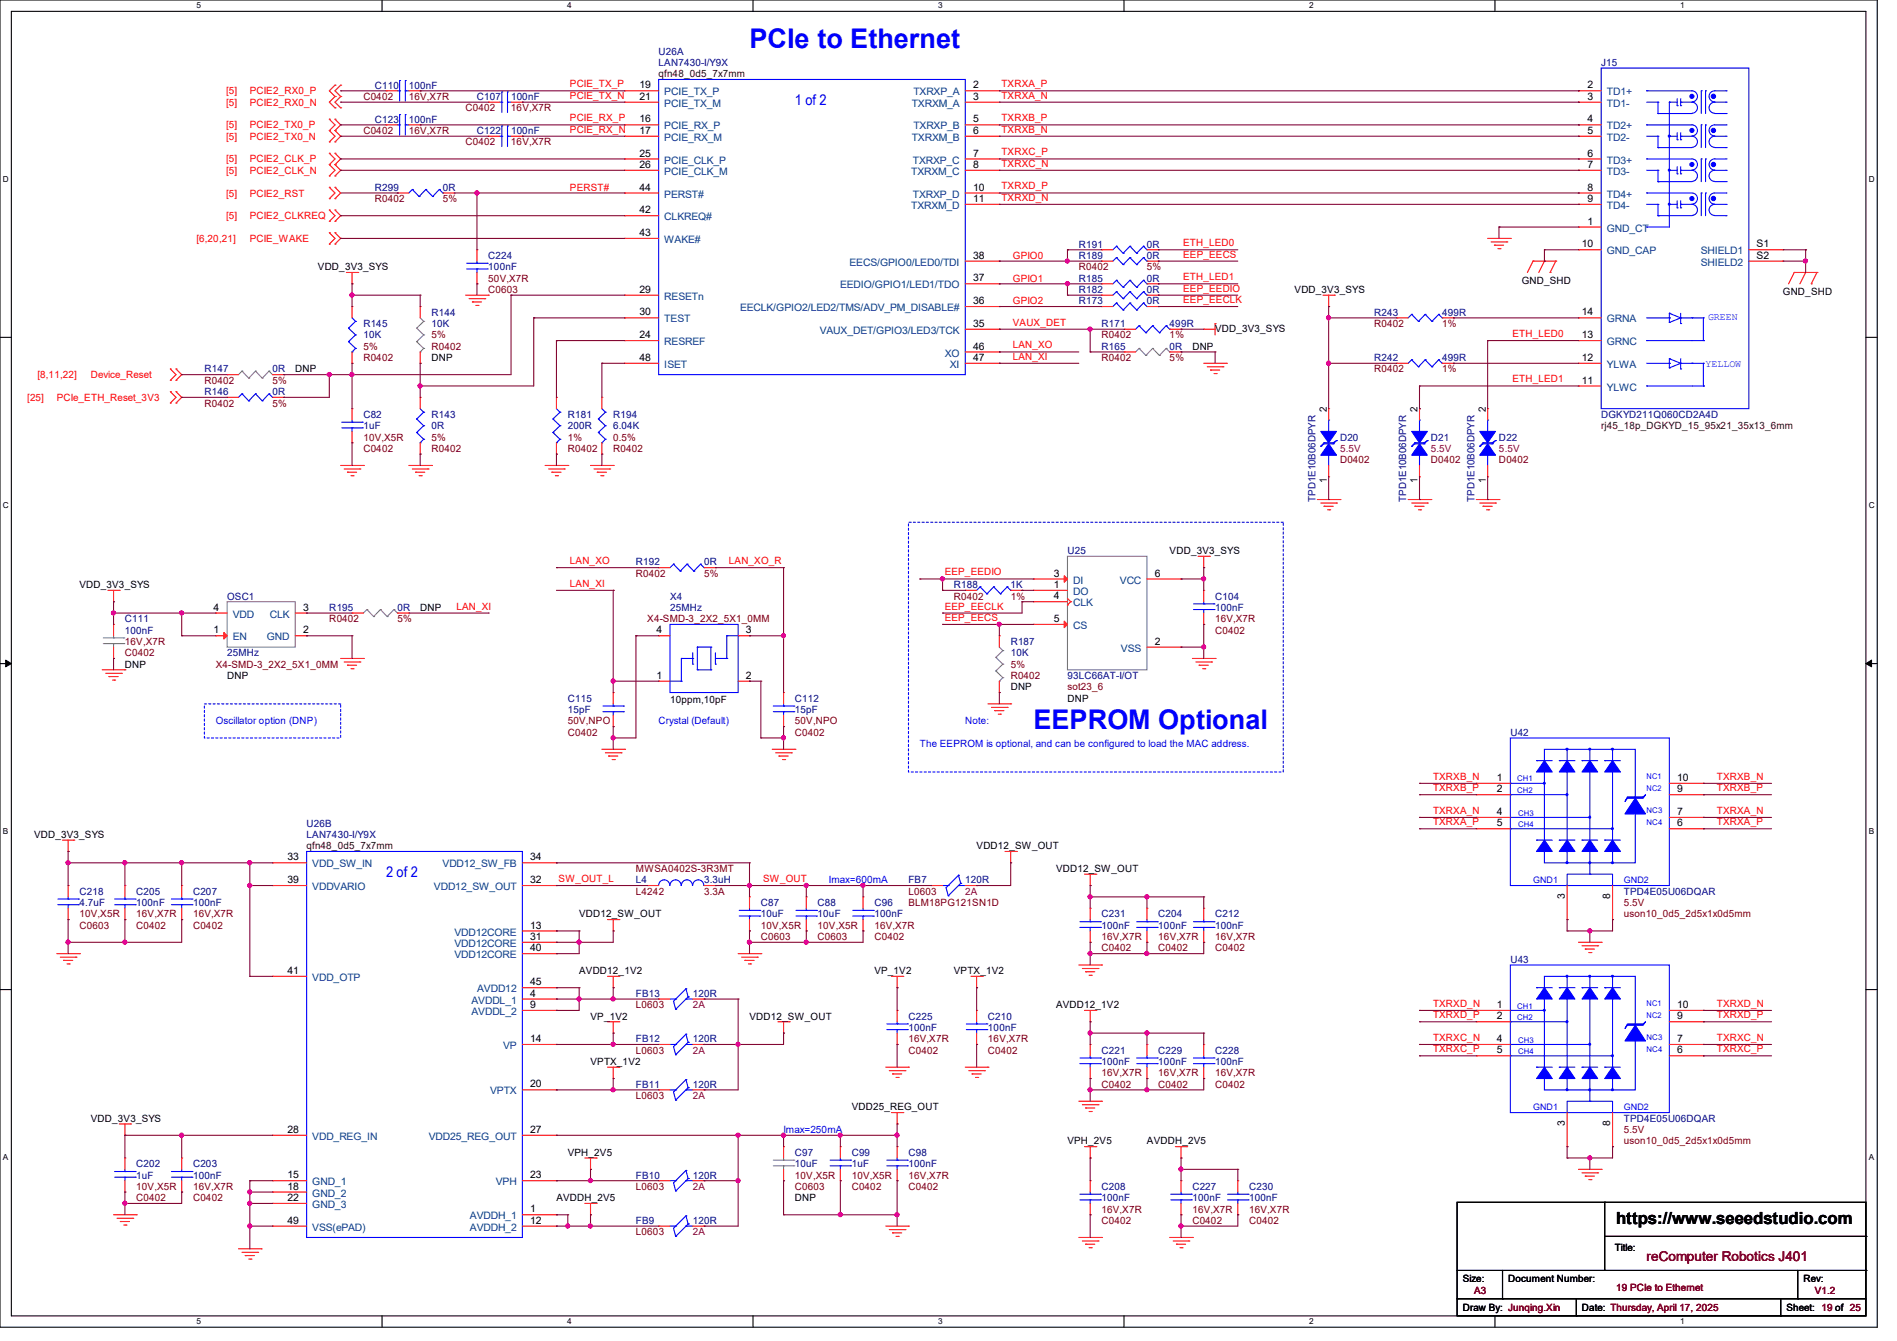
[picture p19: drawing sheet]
<svg xmlns="http://www.w3.org/2000/svg" width="297mm" height="210mm" viewBox="0 0 297 210" stroke-linecap="round" stroke-linejoin="round" font-family="sans-serif">
<defs><g id="words">
<g font-size="4.2" fill="#00f">
<text x="117.3" y="7.5">PCIe to Ethernet</text>
<text x="161.8" y="114.2">EEPROM Optional</text>
</g>
<text font-size="2.6" x="253" y="191.8">https://www.seeedstudio.com</text>
<g font-size="2.3" fill="#00f">
<text x="124.5" y="16.4">1 of 2</text>
<text x="60.5" y="137.3">2 of 2</text>
</g>
<text font-size="2.1" fill="#800000" x="257.8" y="197.5">reComputer Robotics J401</text>
<g font-size="1.6" fill="#000080">
<text x="103.1" y="8.6">U26A</text>
<text x="103.1" y="10.3">LAN7430-I/Y9X</text>
<text x="250.7" y="10.3">J15</text>
<text x="58.7" y="13.9">C110</text>
<text x="64" y="13.9">100nF</text>
<text x="74.7" y="15.7">C107</text>
<text x="80" y="15.7">100nF</text>
<text x="58.7" y="19.2">C123</text>
<text x="64" y="19.2">100nF</text>
<text x="74.7" y="21">C122</text>
<text x="80" y="21">100nF</text>
<text x="58.7" y="29.9">R299</text>
<text x="69.3" y="29.9">0R</text>
<text x="76.5" y="40.6">C224</text>
<text x="168.9" y="38.8">R191</text>
<text x="168.9" y="40.6">R189</text>
<text x="179.6" y="38.8">0R</text>
<text x="179.6" y="40.6">0R</text>
<text x="76.5" y="42.3">100nF</text>
<text x="168.9" y="44.1">R185</text>
<text x="168.9" y="47.7">R173</text>
<text x="168.9" y="45.9">R182</text>
<text x="179.6" y="44.1">0R</text>
<text x="179.6" y="47.7">0R</text>
<text x="179.6" y="45.9">0R</text>
<text x="56.9" y="51.2">R145</text>
<text x="56.9" y="53">10K</text>
<text x="67.6" y="49.4">R144</text>
<text x="67.6" y="51.2">10K</text>
<text x="172.5" y="51.2">R171</text>
<text x="183.1" y="51.2">499R</text>
<text x="215.1" y="49.4">R243</text>
<text x="225.8" y="49.4">499R</text>
<text x="32" y="58.3">R147</text>
<text x="42.7" y="58.3">0R</text>
<text x="172.5" y="54.8">R165</text>
<text x="183.1" y="54.8">0R</text>
<text x="215.1" y="56.6">R242</text>
<text x="225.8" y="56.6">499R</text>
<text x="32" y="61.9">R146</text>
<text x="42.7" y="61.9">0R</text>
<text x="56.9" y="65.4">C82</text>
<text x="67.6" y="65.4">R143</text>
<text x="88.9" y="65.4">R181</text>
<text x="96" y="65.4">R194</text>
<text x="250.7" y="65.4">DGKYD211Q060CD2A4D</text>
<text x="56.9" y="67.2">1uF</text>
<text x="67.6" y="67.2">0R</text>
<text x="88.9" y="67.2">200R</text>
<text x="96" y="67.2">6.04K</text>
<text x="209.8" y="69">D20</text>
<text x="224" y="69">D21</text>
<text x="234.7" y="69">D22</text>
<text x="205.9" y="78.6" transform="rotate(-90 205.9 78.6)">TPD1E10B06DPYR</text>
<text x="220.2" y="78.6" transform="rotate(-90 220.2 78.6)">TPD1E10B06DPYR</text>
<text x="230.8" y="78.6" transform="rotate(-90 230.8 78.6)">TPD1E10B06DPYR</text>
<text x="99.6" y="88.6">R192</text>
<text x="110.2" y="88.6">0R</text>
<text x="167.1" y="86.8">U25</text>
<text x="35.6" y="93.9">OSC1</text>
<text x="51.6" y="95.7">R195</text>
<text x="62.2" y="95.7">0R</text>
<text x="104.9" y="93.9">X4</text>
<text x="104.9" y="95.7">25MHz</text>
<text x="149.4" y="92.1">R188</text>
<text x="158.2" y="92.1">1K</text>
<text x="190.2" y="93.9">C104</text>
<text x="190.2" y="95.7">100nF</text>
<text x="19.6" y="97.4">C111</text>
<text x="19.6" y="99.2">100nF</text>
<text x="158.2" y="101">R187</text>
<text x="35.6" y="102.8">25MHz</text>
<text x="158.2" y="102.8">10K</text>
<text x="167.1" y="106.3">93LC66AT-I/OT</text>
<text x="88.9" y="109.9">C115</text>
<text x="88.9" y="111.7">15pF</text>
<text x="124.5" y="109.9">C112</text>
<text x="124.5" y="111.7">15pF</text>
<text x="236.5" y="115.2">U42</text>
<text x="48" y="129.5">U26B</text>
<text x="48" y="131.2">LAN7430-I/Y9X</text>
<text x="12.4" y="140.1">C218</text>
<text x="12.4" y="141.9">4.7uF</text>
<text x="21.3" y="140.1">C205</text>
<text x="21.3" y="141.9">100nF</text>
<text x="30.2" y="140.1">C207</text>
<text x="30.2" y="141.9">100nF</text>
<text x="99.6" y="138.3">L4</text>
<text x="110.2" y="138.3">3.3uH</text>
<text x="119.1" y="141.9">C87</text>
<text x="119.1" y="143.7">10uF</text>
<text x="128" y="141.9">C88</text>
<text x="128" y="143.7">10uF</text>
<text x="136.9" y="141.9">C96</text>
<text x="136.9" y="143.7">100nF</text>
<text x="142.2" y="138.3">FB7</text>
<text x="151.1" y="138.3">120R</text>
<text x="172.5" y="143.7">C231</text>
<text x="181.4" y="143.7">C204</text>
<text x="190.2" y="143.7">C212</text>
<text x="254.3" y="140.1">TPD4E05U06DQAR</text>
<text x="172.5" y="145.5">100nF</text>
<text x="181.4" y="145.5">100nF</text>
<text x="190.2" y="145.5">100nF</text>
<text x="236.5" y="150.8">U43</text>
<text x="99.6" y="156.1">FB13</text>
<text x="108.5" y="156.1">120R</text>
<text x="142.2" y="159.7">C225</text>
<text x="142.2" y="161.5">100nF</text>
<text x="154.7" y="159.7">C210</text>
<text x="154.7" y="161.5">100nF</text>
<text x="99.6" y="163.2">FB12</text>
<text x="108.5" y="163.2">120R</text>
<text x="172.5" y="165">C221</text>
<text x="172.5" y="166.8">100nF</text>
<text x="181.4" y="165">C229</text>
<text x="181.4" y="166.8">100nF</text>
<text x="190.2" y="165">C228</text>
<text x="190.2" y="166.8">100nF</text>
<text x="99.6" y="170.3">FB11</text>
<text x="108.5" y="170.3">120R</text>
<text x="254.3" y="175.7">TPD4E05U06DQAR</text>
<text x="21.3" y="182.8">C202</text>
<text x="21.3" y="184.6">1uF</text>
<text x="30.2" y="182.8">C203</text>
<text x="30.2" y="184.6">100nF</text>
<text x="99.6" y="184.6">FB10</text>
<text x="108.5" y="184.6">120R</text>
<text x="124.5" y="181">C97</text>
<text x="124.5" y="182.8">10uF</text>
<text x="133.3" y="181">C99</text>
<text x="133.3" y="182.8">1uF</text>
<text x="142.2" y="181">C98</text>
<text x="142.2" y="182.8">100nF</text>
<text x="99.6" y="191.7">FB9</text>
<text x="108.5" y="191.7">120R</text>
<text x="172.5" y="186.3">C208</text>
<text x="172.5" y="188.1">100nF</text>
<text x="186.7" y="186.3">C227</text>
<text x="186.7" y="188.1">100nF</text>
<text x="195.6" y="186.3">C230</text>
<text x="195.6" y="188.1">100nF</text>
</g>
<g font-size="1.6" fill="#f00">
<text x="35.4" y="14.8">[5]</text>
<text x="35.4" y="16.6">[5]</text>
<text x="39.1" y="14.8">PCIE2_RX0_P</text>
<text x="39.1" y="16.6">PCIE2_RX0_N</text>
<text x="89.2" y="13.7">PCIE_TX_P</text>
<text x="89.2" y="15.5">PCIE_TX_N</text>
<text x="156.8" y="13.7">TXRXA_P</text>
<text x="156.8" y="15.5">TXRXA_N</text>
<text x="35.4" y="20.1">[5]</text>
<text x="35.4" y="21.9">[5]</text>
<text x="39.1" y="20.1">PCIE2_TX0_P</text>
<text x="39.1" y="21.9">PCIE2_TX0_N</text>
<text x="89.2" y="20.8">PCIE_RX_N</text>
<text x="89.2" y="19">PCIE_RX_P</text>
<text x="156.8" y="19">TXRXB_P</text>
<text x="156.8" y="20.8">TXRXB_N</text>
<text x="35.4" y="25.4">[5]</text>
<text x="35.4" y="27.2">[5]</text>
<text x="39.1" y="25.4">PCIE2_CLK_P</text>
<text x="39.1" y="27.2">PCIE2_CLK_N</text>
<text x="89.2" y="29.9">PERST#</text>
<text x="156.8" y="24.3">TXRXC_P</text>
<text x="156.8" y="26.1">TXRXC_N</text>
<text x="156.8" y="29.7">TXRXD_P</text>
<text x="35.4" y="30.8">[5]</text>
<text x="35.4" y="34.3">[5]</text>
<text x="39.1" y="30.8">PCIE2_RST</text>
<text x="39.1" y="34.3">PCIE2_CLKREQ</text>
<text x="156.8" y="31.5">TXRXD_N</text>
<text x="30.8" y="37.9">[6,20,21]</text>
<text x="39.1" y="37.9">PCIE_WAKE</text>
<text x="158.6" y="40.6">GPIO0</text>
<text x="185.2" y="40.3">EEP_EECS</text>
<text x="185.2" y="38.6">ETH_LED0</text>
<text x="158.6" y="44.1">GPIO1</text>
<text x="158.6" y="47.7">GPIO2</text>
<text x="185.2" y="43.9">ETH_LED1</text>
<text x="185.2" y="45.7">EEP_EEDIO</text>
<text x="185.2" y="47.5">EEP_EECLK</text>
<text x="158.6" y="51">VAUX_DET</text>
<text x="236.8" y="52.8">ETH_LED0</text>
<text x="5.9" y="59.2">[8,11,22]</text>
<text x="14.2" y="59.2">Device_Reset</text>
<text x="158.6" y="54.6">LAN_XO</text>
<text x="158.6" y="56.3">LAN_XI</text>
<text x="236.8" y="59.9">ETH_LED1</text>
<text x="4.3" y="62.8">[25]</text>
<text x="8.9" y="62.8">PCIe_ETH_Reset_3V3</text>
<text x="89.2" y="88.3">LAN_XO</text>
<text x="114.1" y="88.3">LAN_XO_R</text>
<text x="71.5" y="95.5">LAN_XI</text>
<text x="89.2" y="91.9">LAN_XI</text>
<text x="147.9" y="95.5">EEP_EECLK</text>
<text x="147.9" y="90.1">EEP_EEDIO</text>
<text x="147.9" y="97.2">EEP_EECS</text>
<text x="224.4" y="122.1">TXRXB_N</text>
<text x="224.4" y="123.9">TXRXB_P</text>
<text x="268.8" y="122.1">TXRXB_N</text>
<text x="268.8" y="123.9">TXRXB_P</text>
<text x="224.4" y="127.5">TXRXA_N</text>
<text x="224.4" y="129.2">TXRXA_P</text>
<text x="268.8" y="127.5">TXRXA_N</text>
<text x="268.8" y="129.2">TXRXA_P</text>
<text x="87.5" y="138.1">SW_OUT_L</text>
<text x="119.5" y="138.1">SW_OUT</text>
<text x="224.4" y="157.7">TXRXD_N</text>
<text x="224.4" y="159.5">TXRXD_P</text>
<text x="268.8" y="157.7">TXRXD_N</text>
<text x="268.8" y="159.5">TXRXD_P</text>
<text x="224.4" y="163">TXRXC_N</text>
<text x="224.4" y="164.8">TXRXC_P</text>
<text x="268.8" y="163">TXRXC_N</text>
<text x="268.8" y="164.8">TXRXC_P</text>
</g>
<g font-size="1.6" fill="#800000">
<text x="56.9" y="15.7">C0402</text>
<text x="64" y="15.7">16V,X7R</text>
<text x="72.9" y="17.4">C0402</text>
<text x="80" y="17.4">16V,X7R</text>
<text x="56.9" y="21">C0402</text>
<text x="64" y="21">16V,X7R</text>
<text x="72.9" y="22.8">C0402</text>
<text x="80" y="22.8">16V,X7R</text>
<text x="58.7" y="31.7">R0402</text>
<text x="69.3" y="31.7">5%</text>
<text x="76.5" y="45.9">C0603</text>
<text x="76.5" y="44.1">50V,X7R</text>
<text x="168.9" y="42.3">R0402</text>
<text x="179.6" y="42.3">5%</text>
<text x="67.6" y="53">5%</text>
<text x="172.5" y="53">R0402</text>
<text x="183.1" y="53">1%</text>
<text x="215.1" y="51.2">R0402</text>
<text x="225.8" y="51.2">1%</text>
<text x="56.9" y="54.8">5%</text>
<text x="56.9" y="56.6">R0402</text>
<text x="67.6" y="54.8">R0402</text>
<text x="172.5" y="56.6">R0402</text>
<text x="183.1" y="56.6">5%</text>
<text x="215.1" y="58.3">R0402</text>
<text x="225.8" y="58.3">1%</text>
<text x="32" y="60.1">R0402</text>
<text x="32" y="63.7">R0402</text>
<text x="42.7" y="60.1">5%</text>
<text x="42.7" y="63.7">5%</text>
<text x="56.9" y="70.8">C0402</text>
<text x="56.9" y="69">10V,X5R</text>
<text x="67.6" y="69">5%</text>
<text x="67.6" y="70.8">R0402</text>
<text x="88.9" y="69">1%</text>
<text x="88.9" y="70.8">R0402</text>
<text x="96" y="69">0.5%</text>
<text x="96" y="70.8">R0402</text>
<text x="209.8" y="72.6">D0402</text>
<text x="224" y="72.6">D0402</text>
<text x="234.7" y="72.6">D0402</text>
<text x="99.6" y="90.3">R0402</text>
<text x="110.2" y="90.3">5%</text>
<text x="149.4" y="93.9">R0402</text>
<text x="158.2" y="93.9">1%</text>
<text x="19.6" y="101">16V,X7R</text>
<text x="51.6" y="97.4">R0402</text>
<text x="62.2" y="97.4">5%</text>
<text x="101.3" y="97.4">X4-SMD-3_2X2_5X1_0MM</text>
<text x="190.2" y="99.2">C0402</text>
<text x="190.2" y="97.4">16V,X7R</text>
<text x="19.6" y="102.8">C0402</text>
<text x="33.8" y="104.6">X4-SMD-3_2X2_5X1_0MM</text>
<text x="158.2" y="104.6">5%</text>
<text x="158.2" y="106.3">R0402</text>
<text x="88.9" y="113.5">50V,NPO</text>
<text x="124.5" y="113.5">50V,NPO</text>
<text x="167.1" y="108.1">sot23_6</text>
<text x="88.9" y="115.2">C0402</text>
<text x="124.5" y="115.2">C0402</text>
<text x="99.6" y="136.6">MWSA0402S-3R3MT</text>
<text x="12.4" y="143.7">10V,X5R</text>
<text x="21.3" y="143.7">16V,X7R</text>
<text x="30.2" y="143.7">16V,X7R</text>
<text x="99.6" y="140.1">L4242</text>
<text x="110.2" y="140.1">3.3A</text>
<text x="142.2" y="140.1">L0603</text>
<text x="142.2" y="141.9">BLM18PG121SN1D</text>
<text x="254.3" y="143.7">uson10_0d5_2d5x1x0d5mm</text>
<text x="254.3" y="141.9">5.5V</text>
<text x="12.4" y="145.5">C0603</text>
<text x="21.3" y="145.5">C0402</text>
<text x="30.2" y="145.5">C0402</text>
<text x="119.1" y="147.2">C0603</text>
<text x="119.1" y="145.5">10V,X5R</text>
<text x="128" y="147.2">C0603</text>
<text x="128" y="145.5">10V,X5R</text>
<text x="136.9" y="147.2">C0402</text>
<text x="136.9" y="145.5">16V,X7R</text>
<text x="172.5" y="149">C0402</text>
<text x="172.5" y="147.2">16V,X7R</text>
<text x="181.4" y="149">C0402</text>
<text x="181.4" y="147.2">16V,X7R</text>
<text x="190.2" y="149">C0402</text>
<text x="190.2" y="147.2">16V,X7R</text>
<text x="99.6" y="157.9">L0603</text>
<text x="99.6" y="165">L0603</text>
<text x="142.2" y="165">C0402</text>
<text x="142.2" y="163.2">16V,X7R</text>
<text x="154.7" y="165">C0402</text>
<text x="154.7" y="163.2">16V,X7R</text>
<text x="99.6" y="172.1">L0603</text>
<text x="172.5" y="170.3">C0402</text>
<text x="172.5" y="168.6">16V,X7R</text>
<text x="181.4" y="170.3">C0402</text>
<text x="181.4" y="168.6">16V,X7R</text>
<text x="190.2" y="170.3">C0402</text>
<text x="190.2" y="168.6">16V,X7R</text>
<text x="254.3" y="179.2">uson10_0d5_2d5x1x0d5mm</text>
<text x="254.3" y="177.5">5.5V</text>
<text x="124.5" y="184.6">10V,X5R</text>
<text x="133.3" y="184.6">10V,X5R</text>
<text x="142.2" y="184.6">16V,X7R</text>
<text x="21.3" y="188.1">C0402</text>
<text x="21.3" y="186.3">10V,X5R</text>
<text x="30.2" y="188.1">C0402</text>
<text x="30.2" y="186.3">16V,X7R</text>
<text x="99.6" y="186.3">L0603</text>
<text x="124.5" y="186.3">C0603</text>
<text x="133.3" y="186.3">C0402</text>
<text x="142.2" y="186.3">C0402</text>
<text x="172.5" y="191.7">C0402</text>
<text x="172.5" y="189.9">16V,X7R</text>
<text x="186.7" y="191.7">C0402</text>
<text x="186.7" y="189.9">16V,X7R</text>
<text x="195.6" y="191.7">C0402</text>
<text x="195.6" y="189.9">16V,X7R</text>
<text x="99.6" y="193.5">L0603</text>
<text x="230.8" y="202.7">A3</text>
<text x="253" y="202.2">19 PCIe to Ethernet</text>
<text x="284.1" y="202.7">V1.2</text>
</g>
<g font-size="1.6">
<text x="100.1" y="13.8">19</text>
<text x="100.1" y="15.6">21</text>
<text x="152.4" y="13.8">2</text>
<text x="152.4" y="15.6">3</text>
<text x="248.6" y="13.8">2</text>
<text x="248.6" y="15.6">3</text>
<text x="100.1" y="19.2">16</text>
<text x="100.1" y="21">17</text>
<text x="152.4" y="19.2">5</text>
<text x="152.4" y="21">6</text>
<text x="248.6" y="19.2">4</text>
<text x="248.6" y="21">5</text>
<text x="100.1" y="29.8">44</text>
<text x="100.1" y="24.5">25</text>
<text x="100.1" y="26.3">26</text>
<text x="152.4" y="29.8">10</text>
<text x="152.4" y="26.3">8</text>
<text x="152.4" y="24.5">7</text>
<text x="248.6" y="24.5">6</text>
<text x="248.6" y="26.3">7</text>
<text x="248.6" y="29.8">8</text>
<text x="100.1" y="33.4">42</text>
<text x="152.4" y="31.6">11</text>
<text x="248.6" y="35.2">1</text>
<text x="248.6" y="31.6">9</text>
<text x="100.1" y="37">43</text>
<text x="152.4" y="40.5">38</text>
<text x="247.7" y="38.7">10</text>
<text x="275" y="38.7">S1</text>
<text x="275" y="40.5">S2</text>
<text x="49.8" y="42.3">VDD_3V3_SYS</text>
<text x="100.1" y="45.8">29</text>
<text x="152.4" y="44.1">37</text>
<text x="152.4" y="47.6">36</text>
<text x="202.7" y="45.9">VDD_3V3_SYS</text>
<text x="238.3" y="44.4">GND_SHD</text>
<text x="279.1" y="46.2">GND_SHD</text>
<text x="100.1" y="49.4">30</text>
<text x="100.1" y="53">24</text>
<text x="152.4" y="51.2">35</text>
<text x="190.2" y="51.9">VDD_3V3_SYS</text>
<text x="247.7" y="49.4">14</text>
<text x="247.7" y="53">13</text>
<text x="46.2" y="58.3">DNP</text>
<text x="67.6" y="56.6">DNP</text>
<text x="100.1" y="56.5">48</text>
<text x="152.4" y="56.5">47</text>
<text x="152.4" y="54.7">46</text>
<text x="186.7" y="54.8">DNP</text>
<text x="247.7" y="56.5">12</text>
<text x="207.7" y="64.6" transform="rotate(-90 207.7 64.6)">2</text>
<text x="221.9" y="64.6" transform="rotate(-90 221.9 64.6)">2</text>
<text x="232.6" y="64.6" transform="rotate(-90 232.6 64.6)">2</text>
<text x="247.7" y="60.1">11</text>
<text x="207.7" y="75.6" transform="rotate(-90 207.7 75.6)">1</text>
<text x="221.9" y="75.6" transform="rotate(-90 221.9 75.6)">1</text>
<text x="232.6" y="75.6" transform="rotate(-90 232.6 75.6)">1</text>
<text x="183.1" y="86.8">VDD_3V3_SYS</text>
<text x="12.4" y="92.1">VDD_3V3_SYS</text>
<text x="33.4" y="95.6">4</text>
<text x="47.5" y="95.6">3</text>
<text x="65.8" y="95.7">DNP</text>
<text x="165" y="93.9">4</text>
<text x="165" y="90.3">3</text>
<text x="165" y="92.1">1</text>
<text x="180.8" y="90.3">6</text>
<text x="33.4" y="99.2">1</text>
<text x="47.5" y="99.2">2</text>
<text x="102.8" y="99.2">4</text>
<text x="116.8" y="99.2">3</text>
<text x="165" y="97.4">5</text>
<text x="180.8" y="101">2</text>
<text x="19.6" y="104.6">DNP</text>
<text x="35.6" y="106.3">DNP</text>
<text x="102.8" y="106.3">1</text>
<text x="116.8" y="106.3">2</text>
<text x="104.9" y="110.1">10ppm,10pF</text>
<text x="158.2" y="108.1">DNP</text>
<text x="167.1" y="109.9">DNP</text>
<text x="234.4" y="122.3">1</text>
<text x="234.4" y="124.1">2</text>
<text x="262.6" y="124.1">9</text>
<text x="262.6" y="122.3">10</text>
<text x="5.3" y="131.2">VDD_3V3_SYS</text>
<text x="234.4" y="127.6">4</text>
<text x="234.4" y="129.4">5</text>
<text x="262.6" y="129.4">6</text>
<text x="262.6" y="127.6">7</text>
<text x="45" y="134.7">33</text>
<text x="83" y="134.7">34</text>
<text x="152.9" y="133">VDD12_SW_OUT</text>
<text x="165.4" y="136.6">VDD12_SW_OUT</text>
<text x="45" y="138.3">39</text>
<text x="83" y="138.3">32</text>
<text x="90.7" y="143.7">VDD12_SW_OUT</text>
<text x="245" y="140.8" transform="rotate(-90 245 140.8)">3</text>
<text x="252.1" y="140.8" transform="rotate(-90 252.1 140.8)">8</text>
<text x="83" y="145.4">13</text>
<text x="83" y="147.2">31</text>
<text x="83" y="149">40</text>
<text x="45" y="152.5">41</text>
<text x="83" y="154.3">45</text>
<text x="90.7" y="152.6">AVDD12_1V2</text>
<text x="136.9" y="152.6">VP_1V2</text>
<text x="149.4" y="152.6">VPTX_1V2</text>
<text x="83" y="156.1">4</text>
<text x="83" y="157.9">9</text>
<text x="92.5" y="159.7">VP_1V2</text>
<text x="117.3" y="159.7">VDD12_SW_OUT</text>
<text x="165.4" y="157.9">AVDD12_1V2</text>
<text x="234.4" y="157.9">1</text>
<text x="234.4" y="159.6">2</text>
<text x="262.6" y="159.6">9</text>
<text x="262.6" y="157.9">10</text>
<text x="83" y="163.2">14</text>
<text x="92.5" y="166.8">VPTX_1V2</text>
<text x="234.4" y="163.2">4</text>
<text x="234.4" y="165">5</text>
<text x="262.6" y="165">6</text>
<text x="262.6" y="163.2">7</text>
<text x="83" y="170.3">20</text>
<text x="133.3" y="173.9">VDD25_REG_OUT</text>
<text x="14.2" y="175.7">VDD_3V3_SYS</text>
<text x="45" y="177.4">28</text>
<text x="83" y="177.4">27</text>
<text x="167.1" y="179.2">VPH_2V5</text>
<text x="179.6" y="179.2">AVDDH_2V5</text>
<text x="245" y="176.4" transform="rotate(-90 245 176.4)">3</text>
<text x="252.1" y="176.4" transform="rotate(-90 252.1 176.4)">8</text>
<text x="45" y="184.5">15</text>
<text x="83" y="184.5">23</text>
<text x="88.9" y="181">VPH_2V5</text>
<text x="45" y="191.6">49</text>
<text x="45" y="188.1">22</text>
<text x="45" y="186.3">18</text>
<text x="83" y="189.9">1</text>
<text x="83" y="191.6">12</text>
<text x="87.1" y="188.1">AVDDH_2V5</text>
<text x="124.5" y="188.1">DNP</text>
<text x="252.8" y="196">Title:</text>
<text x="229" y="200.7">Size:</text>
<text x="236.1" y="200.7">Document Number:</text>
<text x="282.4" y="200.7">Rev:</text>
<text x="229" y="205.4">Draw By: Junqing.Xin</text>
<text x="247.7" y="205.4">Date: Thursday, April 17, 2025</text>
<text x="279.7" y="205.4">Sheet: 19 of 25</text>
</g>
<g font-size="1.6" fill="#400000">
<text x="103.1" y="12.1">qfn48_0d5_7x7mm</text>
<text x="250.7" y="67.2">rj45_18p_DGKYD_15_95x21_35x13_6mm</text>
<text x="48" y="133">qfn48_0d5_7x7mm</text>
</g>
<g font-size="1.6" fill="#004080">
<text x="104" y="14.9">PCIE_TX_P</text>
<text x="104" y="16.7">PCIE_TX_M</text>
<text x="142.7" y="16.7">TXRXM_A</text>
<text x="143" y="14.9">TXRXP_A</text>
<text x="251.6" y="14.9">TD1+</text>
<text x="251.6" y="16.7">TD1-</text>
<text x="104" y="20.3">PCIE_RX_P</text>
<text x="104" y="22.1">PCIE_RX_M</text>
<text x="142.7" y="22.1">TXRXM_B</text>
<text x="143" y="20.3">TXRXP_B</text>
<text x="251.6" y="20.3">TD2+</text>
<text x="251.6" y="22.1">TD2-</text>
<text x="104" y="25.6">PCIE_CLK_P</text>
<text x="104" y="27.4">PCIE_CLK_M</text>
<text x="142.7" y="27.4">TXRXM_C</text>
<text x="142.9" y="25.6">TXRXP_C</text>
<text x="251.6" y="25.6">TD3+</text>
<text x="251.6" y="27.4">TD3-</text>
<text x="104" y="30.9">PERST#</text>
<text x="104" y="34.5">CLKREQ#</text>
<text x="142.7" y="32.7">TXRXM_D</text>
<text x="142.9" y="30.9">TXRXP_D</text>
<text x="251.6" y="30.9">TD4+</text>
<text x="251.6" y="32.7">TD4-</text>
<text x="104" y="38.1">WAKE#</text>
<text x="133" y="41.6">EECS/GPIO0/LED0/TDI</text>
<text x="251.6" y="36.3">GND_CT</text>
<text x="251.6" y="39.8">GND_CAP</text>
<text x="266.3" y="39.8">SHIELD1</text>
<text x="266.3" y="41.6">SHIELD2</text>
<text x="104" y="46.9">RESETn</text>
<text x="131.5" y="45.2">EEDIO/GPIO1/LED1/TDO</text>
<text x="104" y="50.5">TEST</text>
<text x="115.9" y="48.7">EECLK/GPIO2/LED2/TMS/ADV_PM_DISABLE#</text>
<text x="128.4" y="52.3">VAUX_DET/GPIO3/LED3/TCK</text>
<text x="251.6" y="50.5">GRNA</text>
<text x="104" y="54.1">RESREF</text>
<text x="104" y="57.6">ISET</text>
<text x="147.9" y="55.8">XO</text>
<text x="148.7" y="57.6">XI</text>
<text x="251.6" y="57.6">YLWA</text>
<text x="251.6" y="54.1">GRNC</text>
<text x="251.6" y="61.2">YLWC</text>
<text x="168" y="95">CLK</text>
<text x="168" y="91.4">DI</text>
<text x="168" y="93.2">DO</text>
<text x="175.3" y="91.4">VCC</text>
<text x="36.4" y="96.7">VDD</text>
<text x="36.4" y="100.3">EN</text>
<text x="41.8" y="100.3">GND</text>
<text x="42.2" y="96.7">CLK</text>
<text x="168" y="98.5">CS</text>
<text x="175.5" y="102.1">VSS</text>
<text x="48.9" y="135.8">VDD_SW_IN</text>
<text x="69.3" y="135.8">VDD12_SW_FB</text>
<text x="48.9" y="139.4">VDDVARIO</text>
<text x="67.9" y="139.4">VDD12_SW_OUT</text>
<text x="71.2" y="146.5">VDD12CORE</text>
<text x="71.2" y="148.3">VDD12CORE</text>
<text x="48.9" y="153.6">VDD_OTP</text>
<text x="71.2" y="150.1">VDD12CORE</text>
<text x="74.7" y="155.4">AVDD12</text>
<text x="73.8" y="157.2">AVDDL_1</text>
<text x="73.8" y="159">AVDDL_2</text>
<text x="78.8" y="164.3">VP</text>
<text x="76.7" y="171.4">VPTX</text>
<text x="48.9" y="178.5">VDD_REG_IN</text>
<text x="67.1" y="178.5">VDD25_REG_OUT</text>
<text x="48.9" y="185.6">GND_1</text>
<text x="77.6" y="185.6">VPH</text>
<text x="48.9" y="189.2">GND_3</text>
<text x="48.9" y="187.4">GND_2</text>
<text x="73.6" y="191">AVDDH_1</text>
<text x="48.9" y="192.7">VSS(ePAD)</text>
<text x="73.6" y="192.7">AVDDH_2</text>
</g>
<g font-size="1.6" fill="#00f">
<text x="267.4" y="50.1">GREEN</text>
<text x="267" y="57.4">YELLOW</text>
<text x="33.8" y="113.5">Oscillator option (DNP)</text>
<text x="103.1" y="113.5">Crystal (Default)</text>
<text x="151.1" y="113.5">Note:</text>
<text x="144" y="117">The EEPROM is optional, and can be configured to load the MAC address.</text>
<text x="129.8" y="138.3">Imax=600mA</text>
<text x="122.7" y="177.5">Imax=250mA</text>
</g>
<g font-size="1.6" fill="#800040">
<text x="209.8" y="70.8">5.5V</text>
<text x="224" y="70.8">5.5V</text>
<text x="234.7" y="70.8">5.5V</text>
<text x="151.1" y="140.1">2A</text>
<text x="108.5" y="157.9">2A</text>
<text x="108.5" y="165">2A</text>
<text x="108.5" y="172.1">2A</text>
<text x="108.5" y="186.3">2A</text>
<text x="108.5" y="193.5">2A</text>
</g>
<g font-size="1.4" fill="#00f">
<text x="240" y="138.2">GND1</text>
<text x="254.3" y="138.2">GND2</text>
<text x="240" y="173.8">GND1</text>
<text x="254.3" y="173.8">GND2</text>
</g>
<g font-size="1.3">
<text x="30.8" y="1.3">5</text>
<text x="88.8" y="1.3">4</text>
<text x="146.9" y="1.3">3</text>
<text x="205" y="1.3">2</text>
<text x="263.1" y="1.3">1</text>
<text x=".5" y="28.4">D</text>
<text x="292.6" y="28.4">D</text>
<text x=".5" y="79.5">C</text>
<text x="292.6" y="79.5">C</text>
<text x=".5" y="130.6">B</text>
<text x="292.6" y="130.6">B</text>
<text x=".5" y="181.7">A</text>
<text x="292.6" y="181.7">A</text>
<text x="30.8" y="207.4">5</text>
<text x="88.8" y="207.4">4</text>
<text x="146.9" y="207.4">3</text>
<text x="205" y="207.4">2</text>
<text x="263.1" y="207.4">1</text>
</g>
<g font-size="1.2" fill="#00f">
<text x="237.5" y="122.4">CH1</text>
<text x="237.5" y="124.2">CH2</text>
<text x="257.8" y="122">NC1</text>
<text x="257.8" y="123.8">NC2</text>
<text x="237.7" y="129.5">CH4</text>
<text x="237.7" y="127.7">CH3</text>
<text x="257.8" y="127.4">NC3</text>
<text x="257.8" y="129.2">NC4</text>
<text x="237.5" y="157.9">CH1</text>
<text x="237.5" y="159.7">CH2</text>
<text x="257.8" y="157.6">NC1</text>
<text x="257.8" y="159.4">NC2</text>
<text x="237.7" y="165.1">CH4</text>
<text x="237.7" y="163.3">CH3</text>
<text x="257.8" y="162.9">NC3</text>
<text x="257.8" y="164.7">NC4</text>
</g>
</g></defs>
<path d="M0 0h293.9v207.9h-293.9zM1.8 1.8h290.3v204.3h-290.3z" fill="none" stroke="#000" stroke-width=".17"/>
<g fill="#fff">
<path d="M30.8 .2h.7v1.4h-.7z"/>
<path d="M30.8 206.2h.7v1.4h-.7z"/>
</g>
<path d="M59.8 0v1.8M59.8 206.1v1.8" fill="none" stroke="#000" stroke-width=".17"/>
<g fill="#fff">
<path d="M88.8 .2h.7v1.4h-.7z"/>
<path d="M88.8 206.2h.7v1.4h-.7z"/>
</g>
<path d="M117.9 0v1.8M117.9 206.1v1.8" fill="none" stroke="#000" stroke-width=".17"/>
<g fill="#fff">
<path d="M146.9 .2h.7v1.4h-.7z"/>
<path d="M146.9 206.2h.7v1.4h-.7z"/>
</g>
<path d="M176 0v1.8M176 206.1v1.8" fill="none" stroke="#000" stroke-width=".17"/>
<g fill="#fff">
<path d="M205 .2h.7v1.4h-.7z"/>
<path d="M205 206.2h.7v1.4h-.7z"/>
</g>
<path d="M234.1 0v1.8M234.1 206.1v1.8" fill="none" stroke="#000" stroke-width=".17"/>
<g fill="#fff">
<path d="M263.1 .2h.6v1.4h-.6z"/>
<path d="M263.1 206.2h.6v1.4h-.6z"/>
<path d="M.5 27.3h.9v1.4h-.9z"/>
<path d="M292.6 27.3h.9v1.4h-.9z"/>
<path d="M.5 78.4h.9v1.4h-.9z"/>
<path d="M292.6 78.4h.9v1.4h-.9z"/>
</g>
<path d="M0 52.8h1.8M292.1 52.8h1.8" fill="none" stroke="#000" stroke-width=".17"/>
<g fill="#fff">
<path d="M.5 129.5h.8v1.4h-.8z"/>
<path d="M292.6 129.5h.8v1.4h-.8z"/>
</g>
<path d="M0 103.9h1.8M292.1 103.9h1.8" fill="none" stroke="#000" stroke-width=".17"/>
<path d="M.9 103.4l.9 .5-.9 .5zM292.1 103.9l.9-.5v1z" fill="#000" stroke="#000" stroke-width=".16"/>
<g fill="#fff">
<path d="M.5 180.5h.8v1.4h-.8z"/>
<path d="M292.6 180.5h.8v1.4h-.8z"/>
</g>
<g fill="none" stroke="#000" stroke-width=".17">
<path d="M0 155h1.8M292.1 155h1.8M228.1 188.3h64v17.8h-64zM228.1 199h64M235.2 199v4.4M251.2 188.3h.1M251.2 188.3v10.7M251.2 193.6h40.9M281.5 199v4.4M292.1 199h.1M292.1 193.6h.1M228.1 203.4h.1"/>
<path d="M228.1 203.4h64M235.2 203.4h.1M246.8 206.1h.1M246.8 203.4v2.7M278.8 206.1h.1M278.8 203.4v2.7M281.5 203.4h.1"/>
</g>
<path d="M142.2 81.8h58.7v39.1h-58.7zM32 110.2h21.3v5.4h-21.3z" fill="none" stroke="#00f" stroke-width=".17" stroke-dasharray=".3 .3"/>
<g fill="none" stroke="#f00" stroke-width=".17">
<path d="M51.6 18.7h.1M51.6 18.7l.9 .9-.9 .8M52.5 13.3h.1M52.5 15.1h.1M52.5 16.9h.1M52.5 18.7h.1M52.5 13.3l-.9 .9 .9 .9M52.5 15.1l-.9 .9 .9 .9M52.5 18.7l.8 .9-.8 .8M53.3 13.3h.1M53.3 15.1h.1M53.3 16.9h.1"/>
<path d="M53.3 13.3l-.8 .9 .8 .9M53.3 15.1l-.8 .9 .8 .9M60.5 19.6h.1M60.5 14.2h.1M60.5 19.6h1.7M60.5 14.2h1.7M64 19.6h1.8M64 14.2h1.8M65.8 19.6h.1M65.8 14.2h.1M76.5 16h.1M76.5 16h1.7"/>
<path d="M80 16h1.8M81.8 16h.1M97.8 14.2h.1M97.8 16h.1M97.8 19.6h.1M97.8 19.6h5.3M97.8 14.2h5.3M97.8 16h5.3M151.1 19.6h5.4M151.1 14.2h5.4M151.1 16h5.4M156.5 14.2h.1"/>
<path d="M156.5 16h.1M156.5 19.6h.1M247.1 14.2h.1M247.1 16h.1M247.1 19.6h.1M247.1 19.6h3.6M247.1 14.2h3.6M247.1 16h3.6M51.6 25.8h.1M51.6 24h.1M51.6 27.6h.1M51.6 20.4h.1"/>
<path d="M51.6 22.2h.1M51.6 31.1h.1M51.6 29.3h.1M51.6 34.7h.1M51.6 32.9h.1M51.6 38.2h.1M51.6 36.4h.1M51.6 24l.9 .9-.9 .9M51.6 25.8l.9 .9-.9 .9M51.6 20.4l.9 .9-.9 .9M51.6 29.3l.9 .9-.9 .9M51.6 32.9l.9 .9-.9 .9"/>
<path d="M51.6 36.4l.9 .9-.9 .9M52.5 24h.1M52.5 25.8h.1M52.5 27.6h.1M52.5 20.4h.1M52.5 22.2h.1M52.5 29.3h.1M52.5 31.1h.1M52.5 32.9h.1M52.5 34.7h.1M52.5 36.4h.1M52.5 38.2h.1"/>
<path d="M52.5 24l.8 .9-.8 .9M52.5 25.8l.8 .9-.8 .9M52.5 20.4l.8 .9-.8 .9M52.5 29.3l.8 .9-.8 .9M52.5 32.9l.8 .9-.8 .9M52.5 36.4l.8 .9-.8 .9M62.2 30.2h.1M62.2 30.2h1.8M69.3 30.2h1.8M71.1 30.2h.1M74.7 39.1h.1M74.7 39.1v1.8"/>
<path d="M76.5 21.3h.1M76.5 21.3h1.7M80 21.3h1.8M81.8 21.3h.1M97.8 30.2h.1M97.8 24.9h.1M97.8 26.7h.1M97.8 21.3h.1M97.8 33.8h.1M97.8 37.3h.1M97.8 37.3h5.3M97.8 21.3h5.3"/>
<path d="M97.8 30.2h5.3M97.8 24.9h5.3M97.8 26.7h5.3M97.8 33.8h5.3M151.1 21.3h5.4M151.1 30.2h5.4M151.1 24.9h5.4M151.1 26.7h5.4M151.1 32h5.4M156.5 32h.1M156.5 30.2h.1M156.5 26.7h.1"/>
<path d="M156.5 21.3h.1M156.5 24.9h.1M172.5 39.1h.1M172.5 39.1h1.7M179.6 39.1h1.8M181.4 39.1h.1M232.9 37.3h3.6M233.5 37.9h2.4M234 38.4h.1M234 38.4h1.4M234.5 38.9h.4M234.9 38.9h.1"/>
<path d="M235.9 37.9h.1M236.5 37.3h.1M247.1 35.6h.1M247.1 39.1h.1M247.1 21.3h.1M247.1 24.9h.1M247.1 26.7h.1M247.1 30.2h.1M247.1 32h.1M247.1 21.3h3.6M247.1 39.1h3.6M247.1 30.2h3.6"/>
<path d="M247.1 24.9h3.6M247.1 26.7h3.6M247.1 32h3.6M247.1 35.6h3.6M273.8 39.1h5.3M279.1 39.1h.1M26.7 59.6h.1M26.7 57.8h.1M26.7 57.8l.9 .9-.9 .9M27.6 57.8h.1M27.6 59.6h.1M27.6 57.8l.8 .9-.8 .9"/>
<path d="M35.6 58.7h.1M35.6 58.7h1.7M42.7 58.7h1.7M44.4 58.7h.1M54.2 42.7h1.8M55.1 44.4h.1M55.1 48h.1M55.1 56.9h.1M55.1 42.7v1.7M55.1 48v1.8M55.1 55.1v1.8M56 42.7h.1"/>
<path d="M65.8 48h.1M65.8 56.9h.1M65.8 48v1.8M65.8 55.1v1.8M72.9 46.2h3.6M73.4 46.8h2.5M74 47.3h.1M74 47.3h1.4M74.5 47.8h.3M74.7 44.4h.1M74.7 42.7v1.7M74.8 47.8h.1"/>
<path d="M75.9 46.8h.1M76.5 46.2h.1M97.8 46.2h.1M97.8 49.8h.1M97.8 53.3h.1M97.8 56.9h.1M97.8 56.9h5.3M97.8 46.2h5.3M97.8 49.8h5.3M97.8 53.3h5.3M151.1 56.9h5.4M151.1 51.6h5.4"/>
<path d="M151.1 40.9h5.4M151.1 44.4h5.4M151.1 55.1h5.4M151.1 48h5.4M156.5 44.4h.1M156.5 56.9h.1M156.5 55.1h.1M156.5 40.9h.1M156.5 51.6h.1M156.5 48h.1M172.5 44.4h.1M172.5 48h.1"/>
<path d="M172.5 46.2h.1M172.5 40.9h.1M172.5 46.2h1.7M172.5 40.9h1.7M172.5 44.4h1.7M172.5 48h1.7M176 51.6h.1M176 55.1h.1M176 51.6h1.8M176 55.1h1.8M179.6 46.2h1.8M179.6 40.9h1.8"/>
<path d="M179.6 44.4h1.8M179.6 48h1.8M181.4 44.4h.1M181.4 48h.1M181.4 46.2h.1M181.4 40.9h.1M183.1 51.6h1.8M183.1 55.1h1.8M184.9 51.6h.1M184.9 55.1h.1M188.5 51.6h.1M188.5 56.9h3.5"/>
<path d="M188.5 51.6h1.7M189 57.4h2.5M189.5 58h.1M189.5 58h1.5M190.1 58.5h.3M190.2 50.7h.1M190.2 50.7v1.8M190.4 58.5h.1M191.5 57.4h.1M192 56.9h.1M207.1 46.2h1.8M208 48h.1"/>
<path d="M208 46.2v1.8M208.9 46.2h.1M218.7 56.9h.1M218.7 49.8h.1M218.7 56.9h1.8M218.7 49.8h1.8M225.8 56.9h1.8M225.8 49.8h1.8M227.6 56.9h.1M227.6 49.8h.1M240 40.9h.1M240 40.9l-.9 1.8"/>
<path d="M240 40.9h3.6M241.8 40.9h.1M241.8 40.9l-.9 1.8M242.7 42.7h.1M243.6 40.9h.1M243.6 40.9l-.9 1.8M247.1 56.9h.1M247.1 49.8h.1M247.1 53.3h.1M247.1 56.9h3.6M247.1 49.8h3.6M247.1 53.3h3.6"/>
<path d="M273.8 40.9h5.3M279.1 40.9h.1M280.9 42.7h.1M280.9 42.7h3.6M280.9 42.7l-.9 1.7M282.7 42.7h.1M282.7 42.7l-.9 1.7M283.6 44.4h.1M284.5 42.7h.1M284.5 42.7l-.9 1.7M26.7 63.1h.1M26.7 61.3h.1"/>
<path d="M26.7 61.3l.9 .9-.9 .9M27.6 61.3h.1M27.6 63.1h.1M27.6 61.3l.8 .9-.8 .9M35.6 62.2h.1M35.6 62.2h1.7M42.7 62.2h1.7M44.4 62.2h.1M53.3 72.9h3.6M53.9 73.4h2.4M54.4 74h.1M54.4 74h1.4"/>
<path d="M54.9 74.5h.4M55.1 64h.1M55.1 69.3h.1M55.1 64v1.8M55.1 67.6v1.7M55.3 74.5h.1M56.3 73.4h.1M56.9 72.9h.1M64 72.9h3.6M64.6 73.4h2.4M65.1 74h.1M65.1 74h1.4"/>
<path d="M65.6 74.5h.4M65.8 62.2h.1M65.8 71.1h.1M65.8 62.2v1.8M65.8 69.3v1.8M66 74.5h.1M67 73.4h.1M67.6 72.9h.1M85.3 72.9h3.6M85.9 73.4h2.4M86.4 74h.1M86.4 74h1.4"/>
<path d="M87 74.5h.3M87.1 62.2h.1M87.1 71.1h.1M87.1 62.2v1.8M87.1 69.3v1.8M87.3 74.5h.1M88.3 73.4h.1M88.9 72.9h.1M92.5 72.9h3.5M93 73.4h2.5M93.5 74h.1M93.5 74h1.5"/>
<path d="M94.1 74.5h.3M94.2 62.2h.1M94.2 71.1h.1M94.2 62.2v1.8M94.2 69.3v1.8M94.4 74.5h.1M95.5 73.4h.1M96 72.9h.1M206.2 78.2h3.6M206.8 78.8h2.5M207.3 79.3h.1M207.3 79.3h1.4"/>
<path d="M207.9 79.8h.3M208 64h.1M208 74.7h.1M208 64v1.8M208 72.9v1.8M208.2 79.8h.1M209.3 78.8h.1M209.8 78.2h.1M220.5 78.2h3.5M221 78.8h2.5M221.5 79.3h.1M221.5 79.3h1.5"/>
<path d="M222.1 79.8h.3M222.2 64h.1M222.2 74.7h.1M222.2 64v1.8M222.2 72.9v1.8M222.4 79.8h.1M223.5 78.8h.1M224 78.2h.1M231.1 78.2h3.6M231.7 78.8h2.4M232.2 79.3h.1M232.2 79.3h1.4"/>
<path d="M232.7 79.8h.4M232.9 64h.1M232.9 74.7h.1M232.9 64v1.8M232.9 72.9v1.8M233.1 79.8h.1M234.1 78.8h.1M234.7 78.2h.1M247.1 60.5h.1M247.1 60.5h3.6M16.9 92.5h1.8M17.8 94.2h.1"/>
<path d="M17.8 97.8h.1M17.8 92.5v1.7M17.8 97.8v1.8M18.7 92.5h.1M33.8 96h.1M33.8 99.6h.1M33.8 96h1.8M33.8 99.6h1.8M46.2 96h1.8M46.2 99.6h1.8M48 99.6h.1M48 96h.1"/>
<path d="M55.1 96h.1M55.1 96h1.8M62.2 96h1.8M64 96h.1M103.1 99.6h.1M103.1 88.9h.1M103.1 99.6h1.8M103.1 88.9h1.8M110.2 88.9h1.8M112 88.9h.1M115.6 99.6h1.7M117.3 99.6h.1"/>
<path d="M151.1 92.5h.1M151.1 92.5h1.8M156.5 99.6h.1M156.5 99.6v1.7M158.2 92.5h1.8M160 92.5h.1M161.8 97.8h.1M161.8 94.2h.1M161.8 90.7h.1M161.8 92.5h.1M161.8 92.5h5.3M161.8 97.8h5.3"/>
<path d="M161.8 94.2h5.3M161.8 90.7h5.3M167.1 94.7h.1M167.1 93.7l.5 .5M167.6 94.2h.1M167.6 94.2l-.5 .5M179.6 90.7h5.3M184.9 90.7h.1M187.6 87.1h1.8M188.5 88.9h.1M188.5 92.5h.1M188.5 97.8h.1"/>
<path d="M188.5 87.1v1.8M188.5 92.5v1.7M188.5 96v1.8M189.4 87.1h.1M16 104.9h3.6M16.6 105.5h2.4M17.1 106h.1M17.1 106h1.4M17.6 106.5h.3M17.8 103.1h.1M17.8 101.3v1.8M17.9 106.5h.1"/>
<path d="M19 105.5h.1M19.6 104.9h.1M53.3 103.1h3.6M53.9 103.7h2.4M54.4 104.2h.1M54.4 104.2h1.4M54.9 104.7h.4M55.3 104.7h.1M56.3 103.7h.1M56.9 103.1h.1M94.2 117.3h3.6M94.8 117.9h2.4"/>
<path d="M95.3 118.4h.1M95.3 118.4h1.4M95.8 119h.4M96 108.5h.1M96 113.8h.1M96 108.5v1.7M96 112v1.8M96.2 119h.1M97.2 117.9h.1M97.8 117.3h.1M103.1 106.7h.1M103.1 106.7h1.8"/>
<path d="M115.6 106.7h1.7M117.3 106.7h.1M120.9 117.3h3.6M121.5 117.9h2.4M122 118.4h.1M122 118.4h1.4M122.5 119h.4M122.7 108.5h.1M122.7 113.8h.1M122.7 108.5v1.7M122.7 112v1.8M122.9 119h.1"/>
<path d="M123.9 117.9h.1M124.5 117.3h.1M154.7 110.2h3.5M155.2 110.8h2.5M155.7 111.3h.1M155.7 111.3h1.5M156.3 111.8h.3M156.5 108.5h.1M156.5 106.7v1.8M156.6 111.8h.1M157.7 110.8h.1M158.2 110.2h.1"/>
<path d="M179.6 101.3h5.3M184.9 101.3h.1M186.7 103.1h3.5M187.2 103.7h2.5M187.7 104.2h.1M187.7 104.2h1.5M188.3 104.7h.3M188.6 104.7h.1M189.7 103.7h.1M190.2 103.1h.1M9.8 131.6h1.8M10.7 133.3h.1"/>
<path d="M10.7 138.7h.1M10.7 131.6v1.7M10.7 138.7v1.8M11.6 131.6h.1M19.6 138.7h.1M19.6 138.7v1.8M28.4 138.7h.1M28.4 138.7v1.8M42.7 138.7h.1M42.7 135.1h.1M42.7 138.7h5.3M42.7 135.1h5.3"/>
<path d="M81.8 138.7h5.3M81.8 135.1h5.3M87.1 138.7h.1M87.1 135.1h.1M101.3 138.7h.1M101.3 138.7h1.8M110.2 138.7h1.8M112 138.7h.1M145.8 138.7h.1M145.8 138.7h1.8M151.1 138.7h1.8M152.9 138.7h.1"/>
<path d="M157.4 133.3h1.7M158.2 135.1h.1M158.2 133.3v1.8M159.1 133.3h.1M169.8 136.9h1.8M170.7 138.7h.1M170.7 136.9v1.8M171.6 136.9h.1M231.1 122.7h.1M231.1 124.5h.1M231.1 128h.1M231.1 129.8h.1"/>
<path d="M231.1 122.7h5.4M231.1 124.5h5.4M231.1 128h5.4M231.1 129.8h5.4M245.4 138.7v5.3M252.5 138.7v5.3M261.4 122.7h5.3M261.4 124.5h5.3M261.4 128h5.3M261.4 129.8h5.3M266.7 129.8h.1M266.7 128h.1"/>
<path d="M266.7 124.5h.1M266.7 122.7h.1M8.9 149.4h3.5M9.4 149.9h2.5M9.9 150.4h.1M9.9 150.4h1.5M10.5 151h.3M10.7 144h.1M10.7 142.2v1.8M10.8 151h.1M11.9 149.9h.1M12.4 149.4h.1"/>
<path d="M19.6 144h.1M19.6 142.2v1.8M28.4 144h.1M28.4 142.2v1.8M42.7 152.9h.1M42.7 152.9h5.3M81.8 149.4h5.3M81.8 158.2h5.3M81.8 147.6h5.3M81.8 156.5h5.3M81.8 154.7h5.3M81.8 145.8h5.3"/>
<path d="M87.1 156.5h.1M87.1 154.7h.1M87.1 145.8h.1M87.1 158.2h.1M87.1 147.6h.1M87.1 149.4h.1M95.1 152.9h1.8M95.1 144h1.8M96 154.7h.1M96 145.8h.1M96 144v1.8M96 152.9v1.8"/>
<path d="M96.9 152.9h.1M96.9 144h.1M103.1 156.5h.1M103.1 156.5h1.8M108.5 156.5h1.7M110.2 156.5h.1M115.6 149.4h3.5M116.1 149.9h2.5M116.6 150.4h.1M116.6 150.4h1.5M117.2 151h.3M117.3 140.5h.1"/>
<path d="M117.3 145.8h.1M117.3 140.5v1.7M117.3 144v1.8M117.5 151h.1M118.6 149.9h.1M119.1 149.4h.1M126.2 140.5h.1M126.2 145.8h.1M126.2 140.5v1.7M126.2 144v1.8M135.1 140.5h.1M135.1 145.8h.1"/>
<path d="M135.1 140.5v1.7M135.1 144v1.8M139.6 152.9h1.8M140.5 154.7h.1M140.5 158.2h.1M140.5 152.9v1.8M140.5 158.2v1.8M141.4 152.9h.1M152 152.9h1.8M152.9 154.7h.1M152.9 158.2h.1M152.9 152.9v1.8"/>
<path d="M152.9 158.2v1.8M153.8 152.9h.1M168.9 151.1h3.6M169.5 151.7h2.4M169.8 158.2h1.8M170 152.2h.1M170 152.2h1.4M170.5 152.7h.4M170.7 142.2h.1M170.7 147.6h.1M170.7 142.2v1.8M170.7 145.8v1.8"/>
<path d="M170.7 158.2v1.8M170.9 152.7h.1M171.6 158.2h.1M171.9 151.7h.1M172.5 151.1h.1M179.6 142.2h.1M179.6 147.6h.1M179.6 142.2v1.8M179.6 145.8v1.8M188.5 142.2h.1M188.5 147.6h.1M188.5 142.2v1.8"/>
<path d="M188.5 145.8v1.8M231.1 158.2h.1M231.1 158.2h5.4M245.4 144h.1M247.1 147.6h3.6M247.7 148.1h2.4M248.2 148.6h.1M248.2 148.6h1.4M248.8 149.2h.3M249.1 149.2h.1M250.1 148.1h.1M250.7 147.6h.1"/>
<path d="M252.5 144h.1M261.4 158.2h5.3M266.7 158.2h.1M18.7 176h1.7M19.6 177.8h.1M19.6 176v1.8M20.4 176h.1M42.7 177.8h.1M42.7 177.8h5.3M81.8 170.7h5.3M81.8 163.6h5.3M81.8 177.8h5.3"/>
<path d="M87.1 163.6h.1M87.1 170.7h.1M87.1 177.8h.1M95.1 160h1.8M95.1 167.1h1.8M96 161.8h.1M96 168.9h.1M96 160v1.8M96 167.1v1.8M96.9 160h.1M96.9 167.1h.1M103.1 170.7h.1"/>
<path d="M103.1 163.6h.1M103.1 170.7h1.8M103.1 163.6h1.8M108.5 170.7h1.7M108.5 163.6h1.7M110.2 170.7h.1M110.2 163.6h.1M121.8 160h1.8M122.7 161.8h.1M122.7 179.6h.1M122.7 160v1.8M122.7 179.6v1.8"/>
<path d="M123.6 160h.1M131.6 179.6h.1M131.6 179.6v1.8M138.7 167.1h3.5M139.2 167.7h2.5M139.6 174.2h1.8M139.7 168.2h.1M139.7 168.2h1.5M140.3 168.7h.3M140.5 176h.1M140.5 163.6h.1M140.5 179.6h.1"/>
<path d="M140.5 161.8v1.8M140.5 174.2v1.8M140.5 179.6v1.8M140.6 168.7h.1M141.4 174.2h.1M141.7 167.7h.1M142.2 167.1h.1M151.1 167.1h3.6M151.7 167.7h2.4M152.2 168.2h.1M152.2 168.2h1.4M152.7 168.7h.4"/>
<path d="M152.9 163.6h.1M152.9 161.8v1.8M153.1 168.7h.1M154.1 167.7h.1M154.7 167.1h.1M168.9 172.5h3.6M169.5 173h2.4M169.8 179.6h1.8M170 173.5h.1M170 173.5h1.4M170.5 174.1h.4M170.7 160h.1"/>
<path d="M170.7 163.6h.1M170.7 168.9h.1M170.7 163.6v1.8M170.7 167.1v1.8M170.7 179.6v1.8M170.9 174.1h.1M171.6 179.6h.1M171.9 173h.1M172.5 172.5h.1M179.6 163.6h.1M179.6 168.9h.1M179.6 163.6v1.8"/>
<path d="M179.6 167.1v1.8M184 179.6h1.8M184.9 179.6v1.8M185.8 179.6h.1M188.5 163.6h.1M188.5 168.9h.1M188.5 163.6v1.8M188.5 167.1v1.8M231.1 160h.1M231.1 163.6h.1M231.1 165.4h.1M231.1 160h5.4"/>
<path d="M231.1 163.6h5.4M231.1 165.4h5.4M245.4 179.6h.1M245.4 174.2v5.4M252.5 179.6h.1M252.5 174.2v5.4M261.4 160h5.3M261.4 163.6h5.3M261.4 165.4h5.3M266.7 165.4h.1M266.7 163.6h.1M266.7 160h.1"/>
<path d="M17.8 190.2h3.5M18.3 190.8h2.5M18.8 191.3h.1M18.8 191.3h1.5M19.4 191.9h.3M19.6 181.4h.1M19.6 186.7h.1M19.6 181.4v1.7M19.6 184.9v1.8M19.7 191.9h.1M20.8 190.8h.1M21.3 190.2h.1"/>
<path d="M28.4 181.4h.1M28.4 186.7h.1M28.4 181.4v1.7M28.4 184.9v1.8M37.3 195.6h3.6M37.9 196.1h2.4M38.4 196.6h.1M38.4 196.6h1.4M38.9 197.2h.4M39.3 197.2h.1M40.3 196.1h.1M40.9 195.6h.1"/>
<path d="M42.7 192h.1M42.7 188.5h.1M42.7 186.7h.1M42.7 184.9h.1M42.7 188.5h5.3M42.7 192h5.3M42.7 184.9h5.3M42.7 186.7h5.3M81.8 190.2h5.3M81.8 192h5.3M81.8 184.9h5.3M87.1 184.9h.1"/>
<path d="M87.1 190.2h.1M87.1 192h.1M91.6 181.4h1.7M91.6 188.5h1.7M92.5 183.1h.1M92.5 190.2h.1M92.5 181.4v1.7M92.5 188.5v1.7M93.3 181.4h.1M93.3 188.5h.1M103.1 184.9h.1M103.1 192h.1"/>
<path d="M103.1 192h1.8M103.1 184.9h1.8M108.5 192h1.7M108.5 184.9h1.7M110.2 184.9h.1M110.2 192h.1M122.7 184.9h.1M122.7 183.1v1.8M131.6 184.9h.1M131.6 183.1v1.8M138.7 192h3.5M139.2 192.6h2.5"/>
<path d="M139.7 193.1h.1M139.7 193.1h1.5M140.3 193.6h.3M140.5 184.9h.1M140.5 183.1v1.8M140.6 193.6h.1M141.7 192.6h.1M142.2 192h.1M168.9 193.8h3.6M169.5 194.4h2.4M170 194.9h.1M170 194.9h1.4"/>
<path d="M170.5 195.4h.4M170.7 181.4h.1M170.7 184.9h.1M170.7 190.2h.1M170.7 184.9v1.8M170.7 188.5v1.7M170.9 195.4h.1M171.9 194.4h.1M172.5 193.8h.1M183.1 193.8h3.6M183.7 194.4h2.4M184.2 194.9h.1"/>
<path d="M184.2 194.9h1.4M184.7 195.4h.4M184.9 181.4h.1M184.9 184.9h.1M184.9 190.2h.1M184.9 184.9v1.8M184.9 188.5v1.7M185.1 195.4h.1M186.1 194.4h.1M186.7 193.8h.1M193.8 184.9h.1M193.8 190.2h.1"/>
<path d="M193.8 184.9v1.8M193.8 188.5v1.7M247.1 183.1h3.6M247.7 183.7h2.4M248.2 184.2h.1M248.2 184.2h1.4M248.8 184.7h.3M249.1 184.7h.1M250.1 183.7h.1M250.7 183.1h.1"/>
</g>
<g fill="none" stroke="#00f" stroke-width=".17">
<path d="M62.2 19.6h.4M62.2 14.2h.4M62.6 17.9h.1M62.6 19.6h.1M62.6 12.6h.1M62.6 14.2h.1M62.6 12.6v3.2M62.6 17.9v3.3M63.5 19.6h.1M63.5 17.9h.1M63.5 14.2h.1M63.5 12.6h.1"/>
<path d="M63.5 19.6h.5M63.5 12.6v3.2M63.5 17.9v3.3M63.5 14.2h.5M78.2 16h.4M78.6 19.7h.1M78.6 14.4h.1M78.6 16h.1M78.6 14.4v3.2M78.6 19.7v3.2M79.5 19.7h.1M79.5 16h.1"/>
<path d="M79.5 14.4h.1M79.5 14.4v3.2M79.5 19.7v3.2M79.5 16h.5M103.1 12.4h48v46.3h-48zM250.7 10.7h23.1v53.3h-23.1zM257.8 14.2h.1M257.8 19.6h.1M257.8 14.2h7.1a.87 .87 0 0 1 .9 .9 .87 .87 0 0 1-.9 .9M257.8 19.6h7.1a.87 .87 0 0 1 .9 .8 .87 .87 0 0 1-.9 .9M257.8 16h1.8M259.6 17.8h.1"/>
<path d="M259.6 16h.1M259.6 17.8h5.3M259.6 16v1.8M261.4 16h.1M261.4 16h1.2M261.4 16v19.6h-3.6M262.6 16.6h.1M262.6 15.5v1.1M263.1 16h.1M263.1 16.6h.1M263.1 16h1.8a.87 .87 0 0 1 .9 .9 .87 .87 0 0 1-.9 .8M263.1 15.5v1.1"/>
<path d="M266.4 14.2h.1M266.4 19.6h.1M266.4 14.2v3.6M266.4 19.6v3.5M267 14.2h.1M267 19.6h.1M267 14.2v3.6M267 19.6v3.5M268.5 17.8h1.8M270.3 16h.1M270.3 14.2h.1M270.3 17.8h.1"/>
<path d="M270.3 19.6h.1M270.3 16h-1.8a.87 .87 0 0 0-.9 .9 .87 .87 0 0 0 .9 .8M270.3 14.2h-1.8a.87 .87 0 0 0-.9 .9 .87 .87 0 0 0 .9 .9M270.3 19.6h-1.8a.87 .87 0 0 0-.9 .8 .87 .87 0 0 0 .9 .9M64.6 29.7h.1M64.6 29.7l-.6 .5M64.6 29.7l1 1.1M65.6 30.8h.1M66.7 29.7h.1M66.7 29.7l-1.1 1.1M66.7 29.7l1 1.1M67.7 30.8h.1"/>
<path d="M68.8 29.7h.1M68.8 29.7l-1.1 1.1M68.8 29.7l.5 .5M69.3 30.2h.1M78.2 21.3h.4M78.6 21.3h.1M79.5 21.3h.1M79.5 21.3h.5M174.8 38.6h.1M174.8 38.6l-.6 .5M174.8 38.6l1.1 1.1M175.9 39.7h.1"/>
<path d="M176.9 38.6h.1M176.9 38.6l-1 1.1M176.9 38.6l1.1 1.1M178 39.7h.1M179 38.6h.1M179 38.6l-1 1.1M179 38.6l.6 .5M179.6 39.1h.1M257.8 24.9h.1M257.8 30.2h.1M257.8 35.6h.1M257.8 24.9h7.1a.87 .87 0 0 1 .9 .9 .87 .87 0 0 1-.9 .8"/>
<path d="M257.8 30.2h7.1a.87 .87 0 0 1 .9 .9 .87 .87 0 0 1-.9 .9M257.8 21.3h1.8M257.8 26.7h1.8M257.8 32h1.8M259.6 23.1h.1M259.6 21.3h.1M259.6 28.4h.1M259.6 26.7h.1M259.6 33.8h.1M259.6 32h.1M259.6 21.3v1.8M259.6 26.7v1.7"/>
<path d="M259.6 32v1.8M259.6 23.1h5.3M259.6 28.4h5.3M259.6 33.8h5.3M261.4 32h.1M261.4 26.7h.1M261.4 21.3h.1M261.4 21.3h1.2M261.4 26.7h1.2M261.4 32h1.2M262.6 32.6h.1M262.6 27.2h.1"/>
<path d="M262.6 21.9h.1M262.6 20.8v1.1M262.6 26.1v1.1M262.6 31.5v1.1M263.1 32h.1M263.1 32.6h.1M263.1 26.7h.1M263.1 27.2h.1M263.1 21.3h.1M263.1 21.9h.1M263.1 21.3h1.8a.87 .87 0 0 1 .9 .9 .87 .87 0 0 1-.9 .9M263.1 26.7h1.8a.87 .87 0 0 1 .9 .8 .87 .87 0 0 1-.9 .9"/>
<path d="M263.1 32h1.8a.87 .87 0 0 1 .9 .9 .87 .87 0 0 1-.9 .8M263.1 20.8v1.1M263.1 26.1v1.1M263.1 31.5v1.1M266.4 24.9h.1M266.4 30.2h.1M266.4 24.9v3.5M266.4 30.2v3.6M267 24.9h.1M267 30.2h.1M267 24.9v3.5M267 30.2v3.6"/>
<path d="M268.5 23.1h1.8M268.5 28.4h1.8M268.5 33.8h1.8M270.3 21.3h.1M270.3 23.1h.1M270.3 26.7h.1M270.3 24.9h.1M270.3 28.4h.1M270.3 32h.1M270.3 30.2h.1M270.3 33.8h.1M270.3 21.3h-1.8a.87 .87 0 0 0-.9 .9 .87 .87 0 0 0 .9 .9"/>
<path d="M270.3 26.7h-1.8a.87 .87 0 0 0-.9 .8 .87 .87 0 0 0 .9 .9M270.3 24.9h-1.8a.87 .87 0 0 0-.9 .9 .87 .87 0 0 0 .9 .8M270.3 32h-1.8a.87 .87 0 0 0-.9 .9 .87 .87 0 0 0 .9 .8M270.3 30.2h-1.8a.87 .87 0 0 0-.9 .9 .87 .87 0 0 0 .9 .9M54.6 51.4h.1M54.6 53.5h.1M54.6 51.4l1.1 1.1M54.6 53.5l1.1 1.1M55.1 55.1h.1M55.1 49.8l.6 .5M55.7 50.3h.1M55.7 52.5h.1"/>
<path d="M55.7 54.6h.1M55.7 50.3l-1.1 1.1M55.7 52.5l-1.1 1M55.7 54.6l-.6 .5M73.1 41.2h3.2M73.1 42.1h3.2M74.7 42.1h.1M74.7 41.2h.1M74.7 40.9v.3M74.7 42.1v.6M76.3 41.2h.1M76.3 42.1h.1"/>
<path d="M174.8 43.9h.1M174.8 47.5h.1M174.8 45.7h.1M174.8 40.3h.1M174.8 43.9l-.6 .5M174.8 43.9l1.1 1.1M174.8 47.5l-.6 .5M174.8 47.5l1.1 1.1M174.8 45.7l-.6 .5M174.8 45.7l1.1 1.1M174.8 40.3l-.6 .6M174.8 40.3l1.1 1.1"/>
<path d="M175.9 45h.1M175.9 48.6h.1M175.9 46.8h.1M175.9 41.4h.1M176.9 43.9h.1M176.9 47.5h.1M176.9 45.7h.1M176.9 40.3h.1M176.9 43.9l-1 1.1M176.9 43.9l1.1 1.1M176.9 47.5l-1 1.1M176.9 47.5l1.1 1.1"/>
<path d="M176.9 45.7l-1 1.1M176.9 45.7l1.1 1.1M176.9 40.3l-1 1.1M176.9 40.3l1.1 1.1M178 45h.1M178 48.6h.1M178 46.8h.1M178 41.4h.1M178.4 51h.1M178.4 51l-.6 .6M178.4 51l1 1.1M179 43.9h.1"/>
<path d="M179 47.5h.1M179 45.7h.1M179 40.3h.1M179 47.5l.6 .5M179 43.9l-1 1.1M179 43.9l.6 .5M179 47.5l-1 1.1M179 45.7l-1 1.1M179 45.7l.6 .5M179 40.3l-1 1.1M179 40.3l.6 .6M179.4 52.1h.1"/>
<path d="M179.6 44.4h.1M179.6 48h.1M179.6 46.2h.1M179.6 40.9h.1M180.5 51h.1M180.5 51l-1.1 1.1M180.5 51l1 1.1M181.5 52.1h.1M182.6 51h.1M182.6 51l-1.1 1.1M182.6 51l.5 .6M183.1 51.6h.1"/>
<path d="M221 56.3h.1M221 49.2h.1M221 56.3l-.5 .6M221 56.3l1.1 1.1M221 49.2l-.5 .6M221 49.2l1.1 1.1M222.1 57.4h.1M222.1 50.3h.1M223.1 56.3h.1M223.1 49.2h.1M223.1 56.3l-1 1.1M223.1 56.3l1.1 1.1"/>
<path d="M223.1 49.2l-1 1.1M223.1 49.2l1.1 1.1M224.2 57.4h.1M224.2 50.3h.1M225.3 56.3h.1M225.3 49.2h.1M225.3 56.3l-1.1 1.1M225.3 56.3l.5 .6M225.3 49.2l-1.1 1.1M225.3 49.2l.5 .6M225.8 56.9h.1M225.8 49.8h.1"/>
<path d="M257.8 53.3h.1M257.8 49.8h3.6M257.8 53.3h8.9M257.8 56.9h3.6M261.4 49.8h.1M261.4 49.1h.1M261.4 50.5h.1M261.4 56.9h.1M261.4 56.2h.1M261.4 57.6h.1M261.4 49.1v1.4M261.4 56.2v1.4"/>
<path d="M261.4 49.1l1.7 .7M261.4 56.2l1.7 .7M263.1 49.8h.1M263.1 50.7h.1M263.1 56.9h.1M263.1 57.8h.1M263.1 49.8h3.6M263.1 49.8l-1.7 .7M263.1 49.1v1.6M263.1 56.2v1.6M263.1 56.9h3.6M263.1 56.9l-1.7 .7"/>
<path d="M264.9 49.8h.1M264.9 56.9h.1M266.7 53.3h.1M266.7 49.8h.1M266.7 56.9h.1M266.7 49.8v3.5M266.7 56.9v3.6M37.9 61.7h.1M37.9 61.7l-.6 .5M37.9 61.7l1 1.1M38.9 62.8h.1M40 61.7h.1"/>
<path d="M40 61.7l-1.1 1.1M40 61.7l1.1 1.1M41.1 62.8h.1M42.1 61.7h.1M42.1 61.7l-1 1.1M42.1 61.7l.6 .5M42.7 62.2h.1M53.5 66.1h3.2M53.5 67h3.2M55.1 67h.1M55.1 66.1h.1M55.1 65.8v.3"/>
<path d="M55.1 67v.6M56.7 66.1h.1M56.7 67h.1M65.2 65.6h.1M65.2 67.7h.1M65.2 65.6l1.1 1.1M65.2 67.7l1.1 1.1M65.8 69.3h.1M65.8 64l.5 .6M66.3 64.6h.1M66.3 66.7h.1M66.3 68.8h.1"/>
<path d="M66.3 64.6l-1.1 1M66.3 66.7l-1.1 1M66.3 68.8l-.5 .5M86.6 65.6h.1M86.6 67.7h.1M86.6 65.6l1.1 1.1M86.6 67.7l1.1 1.1M87.1 69.3h.1M87.1 64l.6 .6M87.7 64.6h.1M87.7 66.7h.1M87.7 68.8h.1"/>
<path d="M87.7 64.6l-1.1 1M87.7 66.7l-1.1 1M87.7 68.8l-.6 .5M93.7 65.6h.1M93.7 67.7h.1M93.7 65.6l1.1 1.1M93.7 67.7l1.1 1.1M94.2 69.3h.1M94.2 64l.6 .6M94.8 64.6h.1M94.8 66.7h.1M94.8 68.8h.1"/>
<path d="M94.8 64.6l-1.1 1M94.8 66.7l-1.1 1M94.8 68.8l-.6 .5M206.8 69.9h.1M207.3 69.3h.1M207.3 69.3h1.4M207.3 69.3l-.5 .6M208 65.8h.1M208 71.3h.1M208 65.8v1.8M208 71.3v1.6M208.7 69.3h.1"/>
<path d="M208.7 69.5h.1M208.7 69.5h-1.4l-.5 .4M209.3 69h.1M209.3 69l-.6 .3M209.3 69l-.6 .5M221 69.9h.1M221.5 69.3h.1M221.5 69.3h1.5M221.5 69.3l-.5 .6M222.2 65.8h.1M222.2 71.3h.1M222.2 65.8v1.8"/>
<path d="M222.2 71.3v1.6M223 69.3h.1M223 69.5h.1M223 69.5h-1.5l-.5 .4M223.5 69h.1M223.5 69l-.5 .3M223.5 69l-.5 .5M231.7 69.9h.1M232.2 69.3h.1M232.2 69.3h1.4M232.2 69.3l-.5 .6M232.9 65.8h.1"/>
<path d="M232.9 71.3h.1M232.9 65.8v1.8M232.9 71.3v1.6M233.6 69.3h.1M233.6 69.5h.1M233.6 69.5h-1.4l-.5 .4M234.1 69h.1M234.1 69l-.5 .3M234.1 69l-.5 .5M257.8 60.5h.1M257.8 60.5h8.9M266.7 60.5h.1"/>
<path d="M104.9 97.8h10.7v10.7h-10.7zM105.5 88.3h.1M105.5 88.3l-.6 .6M105.5 88.3l1 1.2M106.5 89.5h.1M107.6 88.3h.1M107.6 88.3l-1.1 1.2M107.6 88.3l1 1.2M108.6 89.5h.1M109.7 88.3h.1M109.7 88.3l-1.1 1.2M109.7 88.3l.5 .6"/>
<path d="M110.2 88.9h.1M113.8 99.6h.1M113.8 99.6v3.5M113.8 99.6h1.8M115.6 99.6h.1M153.5 91.9h.1M153.5 91.9l-.6 .6M153.5 91.9l1 1.1M154.5 93h.1M155.6 91.9h.1M155.6 91.9l-1.1 1.1M155.6 91.9l1 1.1"/>
<path d="M156.6 93h.1M157.7 91.9h.1M157.7 91.9l-1.1 1.1M157.7 91.9l.5 .6M158.2 92.5h.1M186.9 94.6h3.2M186.9 95.5h3.2M188.5 95.5h.1M188.5 94.6h.1M188.5 94.2v.4M188.5 95.5v.5M190.1 94.6h.1"/>
<path d="M190.1 95.5h.1M94.4 110.6h3.2M94.4 111.5h3.2M96 111.5h.1M96 110.6h.1M96 110.2v.4M96 111.5v.5M97.6 110.6h.1M97.6 111.5h.1M104.9 106.7h1.8M106.7 106.7h.1M106.7 103.1h.1"/>
<path d="M106.7 103.1h1.8M106.7 103.1v3.6M108.5 104h.1M108.5 103.1h.1M108.5 102.2v1.8M109.2 104.9h.1M109.2 101.3h.1M109.2 101.3v3.6M109.2 104.9h2.1M109.2 101.3h2.1M111.3 104.9h.1M111.3 101.3h.1"/>
<path d="M111.3 101.3v3.6M112 104h.1M112 102.2v1.8M112 103.1h1.8M113.8 103.1h.1M121.1 110.6h3.2M121.1 111.5h3.2M122.7 111.5h.1M122.7 110.6h.1M122.7 110.2v.4M122.7 111.5v.5M124.3 110.6h.1"/>
<path d="M124.3 111.5h.1M236.5 115.6h24.9v23.1h-24.9zM240.6 119.1h.1M240.6 119.1h2.4M241.8 117.3h14.2v17.8h-14.2zM244.1 119.1h.1M244.1 119.1h2.5M245.4 117.3v17.8M247.7 119.1h.1M247.7 119.1h2.4M248.9 117.3v19.6M251.2 119.1h.1"/>
<path d="M251.2 119.1h2.5M252.5 117.3v17.8M48 133.3h33.8v60.5h-33.8zM103.1 138.7a.87 .87 0 0 1 .9-.9 .87 .87 0 0 1 .9 .9M104.9 138.7a.87 .87 0 0 1 .9-.9 .87 .87 0 0 1 .8 .9M106.7 138.7a.87 .87 0 0 1 .8-.9 .87 .87 0 0 1 .9 .9M108.5 138.7a.87 .87 0 0 1 .8-.9 .87 .87 0 0 1 .9 .9M147.6 138.7h.9M148.5 138.7h.1M150.1 137.1h.1M150.1 138.7h.1M150.1 137.1l-2 1.9 .4 1.3"/>
<path d="M150.1 138.7h1M150.1 137.1l.3 1.2M150.4 138.3h.1M150.4 138.3l-1.9 2M236.5 124.5h.1M236.5 122.7h.1M236.5 129.8h.1M236.5 128h12.4M236.5 124.5h8.9M236.5 122.7h5.3M236.5 129.8h16M240.6 131.6h.1"/>
<path d="M240.6 131.6h2.4M244.1 131.6h.1M244.1 131.6h2.5M245.4 135.1h.1M245.4 138.7v-1.8h7.1v1.8M247.7 131.6h.1M247.7 131.6h2.4M248.9 136.9h.1M251.2 131.6h.1M251.2 131.6h2.5M9.1 140.8h3.2M9.1 141.7h3.2"/>
<path d="M10.7 141.7h.1M10.7 140.8h.1M10.7 140.5v.3M10.7 141.7v.5M12.3 140.8h.1M12.3 141.7h.1M17.9 140.8h3.3M17.9 141.7h3.3M19.6 141.7h.1M19.6 140.8h.1M19.6 140.5v.3M19.6 141.7v.5"/>
<path d="M21.2 140.8h.1M21.2 141.7h.1M26.8 140.8h3.3M26.8 141.7h3.3M28.4 141.7h.1M28.4 140.8h.1M28.4 140.5v.3M28.4 141.7v.5M30.1 140.8h.1M30.1 141.7h.1M104.9 156.5h.9M105.8 158.1h.1"/>
<path d="M105.8 156.5h.1M107.4 154.9h.1M107.4 156.5h.1M107.4 154.9l-1.9 1.9 .3 1.3M107.4 156.5h1.1M107.4 154.9l.3 1.2M107.7 156.1h.1M107.7 156.1l-1.9 2M115.7 142.6h3.3M115.7 143.5h3.3M117.3 143.5h.1M117.3 142.6h.1"/>
<path d="M117.3 142.2v.4M117.3 143.5v.5M119 142.6h.1M119 143.5h.1M124.6 142.6h3.2M124.6 143.5h3.2M126.2 143.5h.1M126.2 142.6h.1M126.2 142.2v.4M126.2 143.5v.5M127.8 142.6h.1M127.8 143.5h.1"/>
<path d="M133.5 142.6h3.2M133.5 143.5h3.2M135.1 143.5h.1M135.1 142.6h.1M135.1 142.2v.4M135.1 143.5v.5M136.7 142.6h.1M136.7 143.5h.1M148.5 140.3h.1M169.1 144.4h3.2M169.1 145.2h3.2M170.7 145.2h.1"/>
<path d="M170.7 144.4h.1M170.7 144v.4M170.7 145.2v.6M172.3 144.4h.1M172.3 145.2h.1M178 144.4h3.2M178 145.2h3.2M179.6 145.2h.1M179.6 144.4h.1M179.6 144v.4M179.6 145.2v.6M181.2 144.4h.1"/>
<path d="M181.2 145.2h.1M186.9 144.4h3.2M186.9 145.2h3.2M188.5 145.2h.1M188.5 144.4h.1M188.5 144v.4M188.5 145.2v.6M190.1 144.4h.1M190.1 145.2h.1M236.5 151.1h24.9v23.1h-24.9zM236.5 158.2h.1M236.5 158.2h5.3"/>
<path d="M240.6 154.7h.1M240.6 154.7h2.4M241.8 152.9h14.2v17.8h-14.2zM244.1 154.7h.1M244.1 154.7h2.5M245.4 152.9v17.8M247.7 154.7h.1M247.7 154.7h2.4M248.9 152.9v19.6M251.2 154.7h.1M251.2 154.7h2.5M252.5 152.9v17.8"/>
<path d="M104.9 170.7h.9M104.9 163.6h.9M105.8 172.3h.1M105.8 170.7h.1M105.8 165.2h.1M105.8 163.6h.1M107.4 169.1h.1M107.4 170.7h.1M107.4 162h.1M107.4 163.6h.1M107.4 169.1l-1.9 1.9 .3 1.3M107.4 170.7h1.1"/>
<path d="M107.4 169.1l.3 1.2M107.4 162l-1.9 1.9 .3 1.3M107.4 163.6h1.1M107.4 162l.3 1.2M107.7 170.3h.1M107.7 163.2h.1M107.7 170.3l-1.9 2M107.7 163.2l-1.9 2M138.9 160.4h3.2M138.9 161.2h3.2M140.5 161.2h.1M140.5 160.4h.1"/>
<path d="M140.5 160v.4M140.5 161.2v.6M142.1 160.4h.1M142.1 161.2h.1M151.3 160.4h3.2M151.3 161.2h3.2M152.9 161.2h.1M152.9 160.4h.1M152.9 160v.4M152.9 161.2v.6M154.5 160.4h.1M154.5 161.2h.1"/>
<path d="M169.1 165.7h3.2M169.1 166.6h3.2M170.7 166.6h.1M170.7 165.7h.1M170.7 165.4v.3M170.7 166.6v.5M172.3 165.7h.1M172.3 166.6h.1M178 165.7h3.2M178 166.6h3.2M179.6 166.6h.1M179.6 165.7h.1"/>
<path d="M179.6 165.4v.3M179.6 166.6v.5M181.2 165.7h.1M181.2 166.6h.1M186.9 165.7h3.2M186.9 166.6h3.2M188.5 166.6h.1M188.5 165.7h.1M188.5 165.4v.3M188.5 166.6v.5M190.1 165.7h.1M190.1 166.6h.1"/>
<path d="M236.5 160h.1M236.5 165.4h.1M236.5 163.6h12.4M236.5 160h8.9M236.5 165.4h16M240.6 167.1h.1M240.6 167.1h2.4M244.1 167.1h.1M244.1 167.1h2.5M245.4 170.7h.1M245.4 174.2v-1.7h7.1v1.7M247.7 167.1h.1"/>
<path d="M247.7 167.1h2.4M248.9 172.5h.1M251.2 167.1h.1M251.2 167.1h2.5M17.9 183.5h3.3M17.9 184.4h3.3M19.6 184.4h.1M19.6 183.5h.1M19.6 183.1v.4M19.6 184.4v.5M21.2 183.5h.1M21.2 184.4h.1"/>
<path d="M26.8 183.5h3.3M26.8 184.4h3.3M28.4 184.4h.1M28.4 183.5h.1M28.4 183.1v.4M28.4 184.4v.5M30.1 183.5h.1M30.1 184.4h.1M104.9 184.9h.9M104.9 192h.9M105.8 186.5h.1M105.8 184.9h.1"/>
<path d="M105.8 193.6h.1M105.8 192h.1M107.4 183.3h.1M107.4 184.9h.1M107.4 190.4h.1M107.4 192h.1M107.4 183.3l-1.9 2 .3 1.2M107.4 184.9h1.1M107.4 183.3l.3 1.3M107.4 190.4l-1.9 2 .3 1.2M107.4 192h1.1M107.4 190.4l.3 1.3"/>
<path d="M107.7 184.6h.1M107.7 191.7h.1M107.7 184.6l-1.9 1.9M107.7 191.7l-1.9 1.9M130 181.7h3.2M130 182.6h3.2M131.6 182.6h.1M131.6 181.7h.1M131.6 181.4v.3M131.6 182.6v.5M133.2 181.7h.1M133.2 182.6h.1"/>
<path d="M138.9 181.7h3.2M138.9 182.6h3.2M140.5 182.6h.1M140.5 181.7h.1M140.5 181.4v.3M140.5 182.6v.5M142.1 181.7h.1M142.1 182.6h.1M169.1 187h3.2M169.1 187.9h3.2M170.7 187.9h.1M170.7 187h.1"/>
<path d="M170.7 186.7v.3M170.7 187.9v.6M172.3 187h.1M172.3 187.9h.1M183.3 187h3.2M183.3 187.9h3.2M184.9 187.9h.1M184.9 187h.1M184.9 186.7v.3M184.9 187.9v.6M186.5 187h.1M186.5 187.9h.1"/>
<path d="M192.2 187h3.2M192.2 187.9h3.2M193.8 187.9h.1M193.8 187h.1M193.8 186.7v.3M193.8 187.9v.6M195.4 187h.1M195.4 187.9h.1"/>
</g>
<g fill="#00f" stroke="#00f" stroke-width=".17">
<path d="M208 69.5l1.3 1.8h-2.5z" fill-rule="evenodd"/>
<path d="M206.8 67.6h2.5l-1.3 1.7z" fill-rule="evenodd"/>
<path d="M241.8 167.1l1.2 1.8h-2.4z" fill-rule="evenodd"/>
<path d="M252.5 167.1l1.2 1.8h-2.5z" fill-rule="evenodd"/>
<path d="M252.5 154.7l1.2 1.8h-2.5z" fill-rule="evenodd"/>
<path d="M241.8 154.7l1.2 1.8h-2.4z" fill-rule="evenodd"/>
<path d="M245.4 154.7l1.2 1.8h-2.5z" fill-rule="evenodd"/>
<path d="M245.4 167.1l1.2 1.8h-2.5z" fill-rule="evenodd"/>
<path d="M248.9 154.7l1.2 1.8h-2.4z" fill-rule="evenodd"/>
<path d="M248.9 167.1l1.2 1.8h-2.4z" fill-rule="evenodd"/>
<path d="M256 160.6l1.6 2.4h-3.2z" fill-rule="evenodd"/>
<path d="M254.8 160.4h2.5l.3-.4-.3 .6h-2.5l-.4 .5z" fill-rule="evenodd"/>
<path d="M241.8 131.6l1.2 1.7h-2.4z" fill-rule="evenodd"/>
<path d="M252.5 131.6l1.2 1.7h-2.5z" fill-rule="evenodd"/>
<path d="M252.5 119.1l1.2 1.8h-2.5z" fill-rule="evenodd"/>
<path d="M241.8 119.1l1.2 1.8h-2.4z" fill-rule="evenodd"/>
<path d="M245.4 119.1l1.2 1.8h-2.5z" fill-rule="evenodd"/>
<path d="M245.4 131.6l1.2 1.7h-2.5z" fill-rule="evenodd"/>
<path d="M248.9 119.1l1.2 1.8h-2.4z" fill-rule="evenodd"/>
<path d="M248.9 131.6l1.2 1.7h-2.4z" fill-rule="evenodd"/>
<path d="M256 125l1.6 2.5h-3.2z" fill-rule="evenodd"/>
<path d="M254.8 124.8h2.5l.3-.3-.3 .5h-2.5l-.4 .5z" fill-rule="evenodd"/>
<path d="M232.9 69.5l1.2 1.8h-2.4z" fill-rule="evenodd"/>
<path d="M231.7 67.6h2.4l-1.2 1.7z" fill-rule="evenodd"/>
<path d="M222.2 69.5l1.3 1.8h-2.5z" fill-rule="evenodd"/>
<path d="M221 67.6h2.5l-1.3 1.7z" fill-rule="evenodd"/>
<circle cx="252.5" cy="152.9" r=".15"/>
<circle cx="241.8" cy="158.2" r=".15"/>
<circle cx="252.5" cy="170.7" r=".15"/>
<circle cx="245.3" cy="160" r=".15"/>
<circle cx="248.9" cy="163.6" r=".15"/>
<circle cx="252.5" cy="165.3" r=".15"/>
<circle cx="248.9" cy="170.7" r=".15"/>
<circle cx="245.3" cy="170.7" r=".15"/>
<circle cx="248.9" cy="152.9" r=".15"/>
<circle cx="245.3" cy="152.9" r=".15"/>
<circle cx="252.5" cy="117.3" r=".15"/>
<circle cx="241.8" cy="122.7" r=".15"/>
<circle cx="252.5" cy="135.1" r=".15"/>
<circle cx="245.3" cy="124.4" r=".15"/>
<circle cx="248.9" cy="128" r=".15"/>
<circle cx="252.5" cy="129.8" r=".15"/>
<circle cx="248.9" cy="135.1" r=".15"/>
<circle cx="245.3" cy="135.1" r=".15"/>
<circle cx="248.9" cy="117.3" r=".15"/>
<circle cx="245.3" cy="117.3" r=".15"/>
<circle cx="264.9" cy="15.1" r=".32"/>
<circle cx="268.3" cy="15.1" r=".34"/>
<circle cx="264.9" cy="20.4" r=".32"/>
<circle cx="268.3" cy="20.4" r=".34"/>
<circle cx="264.9" cy="25.8" r=".32"/>
<circle cx="268.3" cy="25.8" r=".34"/>
<circle cx="264.9" cy="31.1" r=".32"/>
<circle cx="268.3" cy="31.1" r=".34"/>
<circle cx="261.3" cy="32" r=".15"/>
<circle cx="261.3" cy="26.6" r=".15"/>
<circle cx="261.3" cy="21.3" r=".15"/>
</g>
<g fill="none" stroke="#808080" stroke-width=".17">
<path d="M37.9 58.1h.1M37.9 58.1l-.6 .6M37.9 58.1l1 1.1M38.9 59.2h.1M40 58.1h.1M40 58.1l-1.1 1.1M40 58.1l1.1 1.1M41.1 59.2h.1M42.1 58.1h.1M42.1 58.1l-1 1.1M42.1 58.1l.6 .6M42.7 58.7h.1"/>
<path d="M65.2 51.4h.1M65.2 53.5h.1M65.2 51.4l1.1 1.1M65.2 53.5l1.1 1.1M65.8 55.1h.1M65.8 49.8l.5 .5M66.3 50.3h.1M66.3 52.5h.1M66.3 54.6h.1M66.3 50.3l-1.1 1.1M66.3 52.5l-1.1 1M66.3 54.6l-.5 .5"/>
<path d="M178.4 54.6h.1M178.4 54.6l-.6 .5M178.4 54.6l1 1.1M179.4 55.7h.1M180.5 54.6h.1M180.5 54.6l-1.1 1.1M180.5 54.6l1 1.1M181.5 55.7h.1M182.6 54.6h.1M182.6 54.6l-1.1 1.1M182.6 54.6l.5 .5M183.1 55.1h.1"/>
<path d="M16.2 99.9h3.2M17.8 99.9h.1M17.8 99.6v.3M19.4 99.9h.1M35.6 94.2h10.6v7.1h-10.6zM57.4 95.5h.1M57.4 95.5l-.5 .5M57.4 95.5l1.1 1.1M58.5 96.6h.1M59.6 95.5h.1M59.6 95.5l-1.1 1.1M59.6 95.5l1 1.1"/>
<path d="M60.6 96.6h.1M61.7 95.5h.1M61.7 95.5l-1.1 1.1M61.7 95.5l.5 .5M62.2 96h.1M167.1 87.1h12.5v17.8h-12.5zM16.2 100.8h3.2M17.8 100.8h.1M17.8 100.8v.5M19.4 100.8h.1M155.9 103h.1M155.9 105.1h.1"/>
<path d="M155.9 103l1.1 1M155.9 105.1l1.1 1M156.5 106.7h.1M156.5 101.3l.5 .6M157 101.9h.1M157 104h.1M157 106.1h.1M157 101.9l-1.1 1.1M157 104l-1.1 1.1M157 106.1l-.5 .6M121.1 181.7h3.2M121.1 182.6h3.2"/>
<path d="M122.7 182.6h.1M122.7 181.7h.1M122.7 181.4v.3M122.7 182.6v.5M124.3 181.7h.1M124.3 182.6h.1"/>
</g>
<g fill="#f00" stroke="#f00" stroke-width=".17">
<path d="M35.1 99.1l.5 .5-.5 .5z"/>
<path d="M166.6 97.3l.5 .5-.5 .5z"/>
<path d="M166.6 90.2l.5 .5-.5 .5z"/>
</g>
<g fill="none" stroke="#800040" stroke-width=".17">
<path d="M53.3 14.2h.1M53.3 16h.1M53.3 19.6h.1M53.3 14.2h7.2M53.3 16h23.2M53.3 19.6h7.2M65.8 14.2h.1M65.8 19.6h.1M65.8 14.2h32M65.8 19.6h32M81.8 16h.1M81.8 16h16"/>
<path d="M156.5 14.2h90.6M156.5 16h90.6M156.5 19.6h90.6M247.1 14.2h.1M247.1 16h.1M247.1 19.6h.1M53.3 24.9h.1M53.3 26.7h.1M53.3 21.3h.1M53.3 33.8h.1M53.3 37.3h.1M53.3 24.9h44.5"/>
<path d="M53.3 26.7h44.5M53.3 21.3h23.2M53.3 30.2h8.9M53.3 33.8h44.5M53.3 37.3h44.5M62.2 30.2h.1M71.1 30.2h26.7M74.7 30.2h.1M74.7 30.2v8.9M81.8 21.3h.1M81.8 21.3h16M156.5 24.9h90.6"/>
<path d="M156.5 26.7h90.6M156.5 21.3h90.6M156.5 30.2h90.6M156.5 32h90.6M167.1 39.1h.1M167.1 39.1h5.4M167.1 39.1v1.8M181.4 39.1h.1M181.4 39.1h12.4M234.7 35.6h.1M234.7 35.6h12.4M234.7 35.6v1.7"/>
<path d="M241.8 39.1h.1M241.8 39.1h5.3M241.8 39.1v1.8M247.1 21.3h.1M247.1 24.9h.1M247.1 26.7h.1M247.1 30.2h.1M247.1 32h.1M279.1 39.1h3.6M282.7 39.1h.1M282.7 39.1v3.6M28.4 58.7h.1"/>
<path d="M28.4 58.7h7.2M44.4 58.7h.1M51.6 58.7h.1M51.6 58.7v3.5h-7.2M55.1 56.9h.1M55.1 44.4h.1M55.1 58.7h.1M55.1 46.2h.1M55.1 44.4v3.6M55.1 56.9v7.1M55.1 46.2h10.7M65.8 56.9h.1"/>
<path d="M65.8 46.2h.1M65.8 46.2v1.8M65.8 56.9v5.3M74.7 44.4h.1M74.7 44.4v1.8M80 46.2h.1M80 46.2h17.8M80 46.2v12.5h-35.6M83.6 49.8h.1M83.6 49.8h14.2M83.6 49.8v10.7h-17.8M87.1 53.3h.1"/>
<path d="M87.1 53.3v8.9M87.1 53.3h10.7M94.2 56.9h.1M94.2 56.9h3.6M94.2 56.9v5.3M156.5 55.1h.1M156.5 56.9h.1M156.5 40.9h.1M156.5 44.4h.1M156.5 48h.1M156.5 51.6h.1M156.5 55.1h12.4"/>
<path d="M156.5 56.9h12.4M156.5 40.9h16M156.5 44.4h16M156.5 48h16M156.5 51.6h19.5M167.1 40.9h.1M167.1 46.2h.1M167.1 44.4h.1M167.1 46.2h5.4M167.1 44.4v1.8M170.7 55.1h.1M170.7 51.6h.1"/>
<path d="M170.7 51.6v3.5M170.7 55.1h5.3M181.4 40.9h.1M181.4 44.4h.1M181.4 46.2h.1M181.4 48h.1M181.4 46.2h12.4M181.4 40.9h12.4M181.4 44.4h12.4M181.4 48h12.4M184.9 51.6h.1M184.9 55.1h.1"/>
<path d="M184.9 55.1h5.3M184.9 51.6h3.6M190.2 55.1h.1M190.2 55.1v1.8M208 49.8h.1M208 48h.1M208 56.9h.1M208 56.9h10.7M208 49.8h10.7M208 48v16M227.6 49.8h.1M227.6 56.9h.1"/>
<path d="M227.6 56.9h19.5M227.6 49.8h19.5M232.9 53.3h.1M232.9 53.3h14.2M232.9 53.3v10.7M241.8 40.9h.1M279.1 40.9h3.6M282.7 40.9h.1M28.4 62.2h.1M28.4 62.2h7.2M44.4 62.2h.1M55.1 69.3h.1"/>
<path d="M55.1 69.3v3.6M65.8 71.1h.1M65.8 60.5h.1M65.8 71.1v1.8M87.1 71.1h.1M87.1 71.1v1.8M94.2 71.1h.1M94.2 71.1v1.8M208 78.2h.1M208 74.7v3.5M222.2 78.2h.1M222.2 64h.1"/>
<path d="M222.2 60.5h.1M222.2 60.5h24.9M222.2 60.5v3.5M222.2 74.7v3.5M232.9 78.2h.1M232.9 74.7v3.5M17.8 94.2h.1M17.8 96h.1M17.8 94.2v3.6M17.8 96h16M28.4 96h.1M28.4 99.6h.1"/>
<path d="M28.4 96v3.6M28.4 99.6h5.4M48 96h.1M48 99.6h.1M48 99.6h7.1M48 96h7.1M55.1 99.6h.1M55.1 99.6v3.5M64 96h12.5M76.5 96h.1M87.1 88.9h.1M87.1 88.9h16"/>
<path d="M87.1 92.5h8.9M96 92.5h.1M96 92.5v16M99.6 99.6h.1M99.6 99.6v16h-3.6M99.6 99.6h3.5M112 88.9h.1M112 88.9h10.7M117.3 99.6h.1M117.3 99.6h5.4M122.7 88.9h.1M122.7 99.6h.1"/>
<path d="M122.7 88.9v19.6M144 90.7h.1M144 90.7h17.8M147.6 90.7h.1M147.6 92.5h.1M147.6 96h.1M147.6 97.8h.1M147.6 92.5h3.5M147.6 97.8h14.2M147.6 90.7v1.8M156.5 97.8h.1M156.5 97.8v1.8"/>
<path d="M160 94.2h.1M160 92.5h.1M160 92.5h1.8M160 94.2v1.8h-12.4M160 94.2h1.8M184.9 90.7h.1M184.9 90.7h3.6M188.5 88.9h.1M188.5 90.7h.1M188.5 97.8h.1M188.5 88.9v3.6M188.5 97.8v5.3"/>
<path d="M17.8 103.1h.1M17.8 103.1v1.8M96 106.7h.1M96 113.8h.1M96 115.6h.1M96 113.8v3.5M96 106.7h7.1M117.3 106.7h.1M117.3 106.7h1.8M119.1 106.7h.1M119.1 115.6h.1M119.1 106.7v8.9"/>
<path d="M119.1 115.6h3.6M122.7 113.8h.1M122.7 115.6h.1M122.7 113.8v3.5M156.5 108.5h.1M156.5 108.5v1.7M184.9 101.3h.1M184.9 101.3h3.6M188.5 101.3h.1M10.7 135.1h.1M10.7 133.3h.1M10.7 135.1h32"/>
<path d="M10.7 133.3v5.4M19.6 135.1h.1M19.6 135.1v3.6M28.4 135.1h.1M28.4 135.1v3.6M39.1 135.1h.1M39.1 138.7h.1M39.1 138.7h3.6M39.1 135.1v17.8M87.1 138.7h.1M87.1 135.1h.1M87.1 135.1h30.2"/>
<path d="M87.1 138.7h14.2M112 138.7h.1M112 138.7h33.8M117.3 135.1h.1M117.3 138.7h.1M117.3 135.1v5.4M126.2 138.7h.1M126.2 138.7v1.8M135.1 138.7h.1M135.1 138.7v1.8M152.9 138.7h.1M158.2 135.1h.1"/>
<path d="M158.2 135.1v3.6h-5.3M170.7 138.7h.1M170.7 138.7v3.5M222.2 122.7h.1M222.2 124.5h.1M222.2 128h.1M222.2 129.8h.1M222.2 122.7h8.9M222.2 124.5h8.9M222.2 128h8.9M222.2 129.8h8.9M266.7 122.7h.1"/>
<path d="M266.7 124.5h.1M266.7 128h.1M266.7 129.8h.1M266.7 122.7h10.7M266.7 124.5h10.7M266.7 128h10.7M266.7 129.8h10.7M10.7 144h.1M10.7 147.6h.1M10.7 144v5.4M19.6 144h.1M19.6 147.6h.1"/>
<path d="M19.6 144v3.6M28.4 144h.1M28.4 144v3.6h-17.7M39.1 152.9h.1M39.1 152.9h3.6M87.1 145.8h.1M87.1 149.4h.1M87.1 147.6h.1M87.1 154.7h.1M87.1 158.2h.1M87.1 156.5h.1M87.1 145.8h3.6"/>
<path d="M87.1 154.7h3.6M87.1 156.5h16M90.7 145.8h.1M90.7 147.6h.1M90.7 154.7h.1M90.7 156.5h.1M90.7 145.8v3.6h-3.6M90.7 154.7v3.5h-3.6M96 154.7h.1M96 156.5h.1M96 145.8h.1M96 145.8v1.8h-8.9"/>
<path d="M96 154.7v1.8M110.2 156.5h.1M110.2 156.5h5.4M115.6 156.5h.1M115.6 156.5v14.2h-5.4M117.3 145.8h.1M117.3 147.6h.1M117.3 145.8v3.6M126.2 145.8h.1M126.2 147.6h.1M126.2 145.8v1.8M135.1 145.8h.1"/>
<path d="M135.1 145.8v1.8h-17.8M140.5 154.7h.1M140.5 154.7v3.5M152.9 154.7h.1M152.9 154.7v3.5M170.7 140.5h.1M170.7 147.6h.1M170.7 149.4h.1M170.7 147.6v3.5M170.7 140.5h17.8M179.6 140.5h.1M179.6 147.6h.1"/>
<path d="M179.6 149.4h.1M179.6 140.5v1.7M179.6 147.6v1.8M188.5 140.5h.1M188.5 147.6h.1M188.5 147.6v1.8h-17.8M188.5 140.5v1.7M222.2 158.2h.1M222.2 158.2h8.9M245.4 144h.1M245.4 145.8h.1M245.4 144v1.8"/>
<path d="M248.9 145.8h.1M248.9 145.8v1.8M252.5 144h.1M252.5 144v1.8h-7.1M266.7 158.2h.1M266.7 158.2h10.7M19.6 177.8h.1M19.6 177.8v3.6M19.6 177.8h23.1M28.4 177.8h.1M28.4 177.8v3.6M87.1 163.6h.1"/>
<path d="M87.1 170.7h.1M87.1 177.8h.1M87.1 177.8h53.4M87.1 163.6h16M87.1 170.7h16M96 161.8h.1M96 163.6h.1M96 170.7h.1M96 168.9h.1M96 161.8v1.8M96 168.9v1.8M110.2 170.7h.1"/>
<path d="M110.2 163.6h.1M115.6 163.6h.1M115.6 177.8h.1M115.6 177.8v14.2h-5.4M122.7 161.8h.1M122.7 177.8h.1M122.7 161.8v1.8h-12.5M122.7 177.8v1.8M131.6 177.8h.1M131.6 177.8v1.8M140.5 176h.1M140.5 177.8h.1"/>
<path d="M140.5 163.6h.1M140.5 163.6v3.5M140.5 176v3.6M152.9 163.6h.1M152.9 163.6v3.5M170.7 161.8h.1M170.7 168.9h.1M170.7 170.7h.1M170.7 160h.1M170.7 160v3.6M170.7 168.9v3.6M170.7 161.8h17.8"/>
<path d="M179.6 161.8h.1M179.6 168.9h.1M179.6 170.7h.1M179.6 161.8v1.8M179.6 168.9v1.8M188.5 161.8h.1M188.5 168.9h.1M188.5 168.9v1.8h-17.8M188.5 161.8v1.8M222.2 160h.1M222.2 163.6h.1M222.2 165.4h.1"/>
<path d="M222.2 163.6h8.9M222.2 160h8.9M222.2 165.4h8.9M245.4 179.6h.1M245.4 179.6v1.8M252.5 179.6h.1M252.5 179.6v1.8h-7.1M266.7 160h.1M266.7 163.6h.1M266.7 165.4h.1M266.7 163.6h10.7M266.7 160h10.7"/>
<path d="M266.7 165.4h10.7M19.6 186.7h.1M19.6 188.5h.1M19.6 186.7v3.5M28.4 186.7h.1M28.4 186.7v1.8h-8.8M39.1 184.9h.1M39.1 186.7h.1M39.1 188.5h.1M39.1 192h.1M39.1 184.9v10.7M39.1 188.5h3.6"/>
<path d="M39.1 184.9h3.6M39.1 192h3.6M39.1 186.7h3.6M87.1 184.9h.1M87.1 192h.1M87.1 190.2h.1M87.1 184.9h16M87.1 192h16M87.1 190.2h1.8M88.9 190.2h.1M88.9 192h.1M88.9 190.2v1.8"/>
<path d="M92.5 183.1h.1M92.5 190.2h.1M92.5 192h.1M92.5 184.9h.1M92.5 183.1v1.8M92.5 190.2v1.8M110.2 184.9h.1M110.2 192h.1M110.2 184.9h5.4M115.6 184.9h.1M122.7 184.9h.1M122.7 190.2h.1"/>
<path d="M122.7 184.9v5.3M122.7 190.2h17.8M131.6 184.9h.1M131.6 190.2h.1M131.6 184.9v5.3M140.5 184.9h.1M140.5 190.2h.1M140.5 184.9v7.1M170.7 181.4h.1M170.7 190.2h.1M170.7 181.4v3.5M170.7 190.2v3.6"/>
<path d="M184.9 181.4h.1M184.9 183.1h.1M184.9 190.2h.1M184.9 192h.1M184.9 181.4v3.5M184.9 190.2v3.6M184.9 183.1h8.9M193.8 183.1h.1M193.8 190.2h.1M193.8 190.2v1.8h-8.9M193.8 183.1v1.8M245.4 181.4h.1"/>
<path d="M248.9 181.4h.1M248.9 181.4v1.7"/>
</g>
<g fill="#f0f" stroke="#f0f" stroke-width=".17">
<circle cx="39.1" cy="138.7" r=".32"/>
<circle cx="10.6" cy="147.6" r=".32"/>
<circle cx="19.5" cy="147.6" r=".32"/>
<circle cx="10.6" cy="135.1" r=".32"/>
<circle cx="19.5" cy="135.1" r=".32"/>
<circle cx="39.1" cy="135.1" r=".32"/>
<circle cx="28.4" cy="135.1" r=".32"/>
<circle cx="28.4" cy="177.8" r=".32"/>
<circle cx="19.5" cy="188.4" r=".32"/>
<circle cx="117.3" cy="138.7" r=".32"/>
<circle cx="135.1" cy="138.7" r=".32"/>
<circle cx="126.2" cy="138.7" r=".32"/>
<circle cx="117.3" cy="147.6" r=".32"/>
<circle cx="126.2" cy="147.6" r=".32"/>
<circle cx="90.7" cy="156.4" r=".32"/>
<circle cx="96" cy="156.4" r=".32"/>
<circle cx="90.7" cy="147.6" r=".32"/>
<circle cx="96" cy="163.6" r=".32"/>
<circle cx="96" cy="170.7" r=".32"/>
<circle cx="115.5" cy="163.6" r=".32"/>
<circle cx="115.5" cy="177.8" r=".32"/>
<circle cx="92.4" cy="184.9" r=".32"/>
<circle cx="92.4" cy="192" r=".32"/>
<circle cx="88.9" cy="192" r=".32"/>
<circle cx="115.5" cy="184.9" r=".32"/>
<circle cx="131.6" cy="177.8" r=".32"/>
<circle cx="122.7" cy="177.8" r=".32"/>
<circle cx="140.4" cy="177.8" r=".32"/>
<circle cx="131.6" cy="190.2" r=".32"/>
<circle cx="140.4" cy="190.2" r=".32"/>
<circle cx="39.1" cy="186.7" r=".32"/>
<circle cx="39.1" cy="188.4" r=".32"/>
<circle cx="39.1" cy="192" r=".32"/>
<circle cx="170.7" cy="170.7" r=".32"/>
<circle cx="170.7" cy="161.8" r=".32"/>
<circle cx="184.9" cy="183.1" r=".32"/>
<circle cx="184.9" cy="192" r=".32"/>
<circle cx="179.6" cy="161.8" r=".32"/>
<circle cx="179.6" cy="170.7" r=".32"/>
<circle cx="170.7" cy="140.4" r=".32"/>
<circle cx="179.6" cy="140.4" r=".32"/>
<circle cx="170.7" cy="149.3" r=".32"/>
<circle cx="179.6" cy="149.3" r=".32"/>
<circle cx="96" cy="106.7" r=".32"/>
<circle cx="122.7" cy="99.5" r=".32"/>
<circle cx="122.7" cy="115.5" r=".32"/>
<circle cx="96" cy="115.5" r=".32"/>
<circle cx="28.4" cy="96" r=".32"/>
<circle cx="17.8" cy="96" r=".32"/>
<circle cx="65.8" cy="60.4" r=".32"/>
<circle cx="55.1" cy="58.7" r=".32"/>
<circle cx="55.1" cy="46.2" r=".32"/>
<circle cx="147.6" cy="90.7" r=".32"/>
<circle cx="188.4" cy="90.7" r=".32"/>
<circle cx="156.4" cy="97.8" r=".32"/>
<circle cx="188.4" cy="101.3" r=".32"/>
<circle cx="167.1" cy="40.9" r=".32"/>
<circle cx="167.1" cy="44.4" r=".32"/>
<circle cx="170.7" cy="51.5" r=".32"/>
<circle cx="51.5" cy="58.7" r=".32"/>
<circle cx="248.9" cy="145.8" r=".32"/>
<circle cx="248.9" cy="181.3" r=".32"/>
<circle cx="74.7" cy="30.2" r=".32"/>
<circle cx="282.7" cy="40.9" r=".32"/>
<circle cx="208" cy="56.9" r=".32"/>
<circle cx="208" cy="49.8" r=".32"/>
</g>
<use href="#words"/>
</svg>
